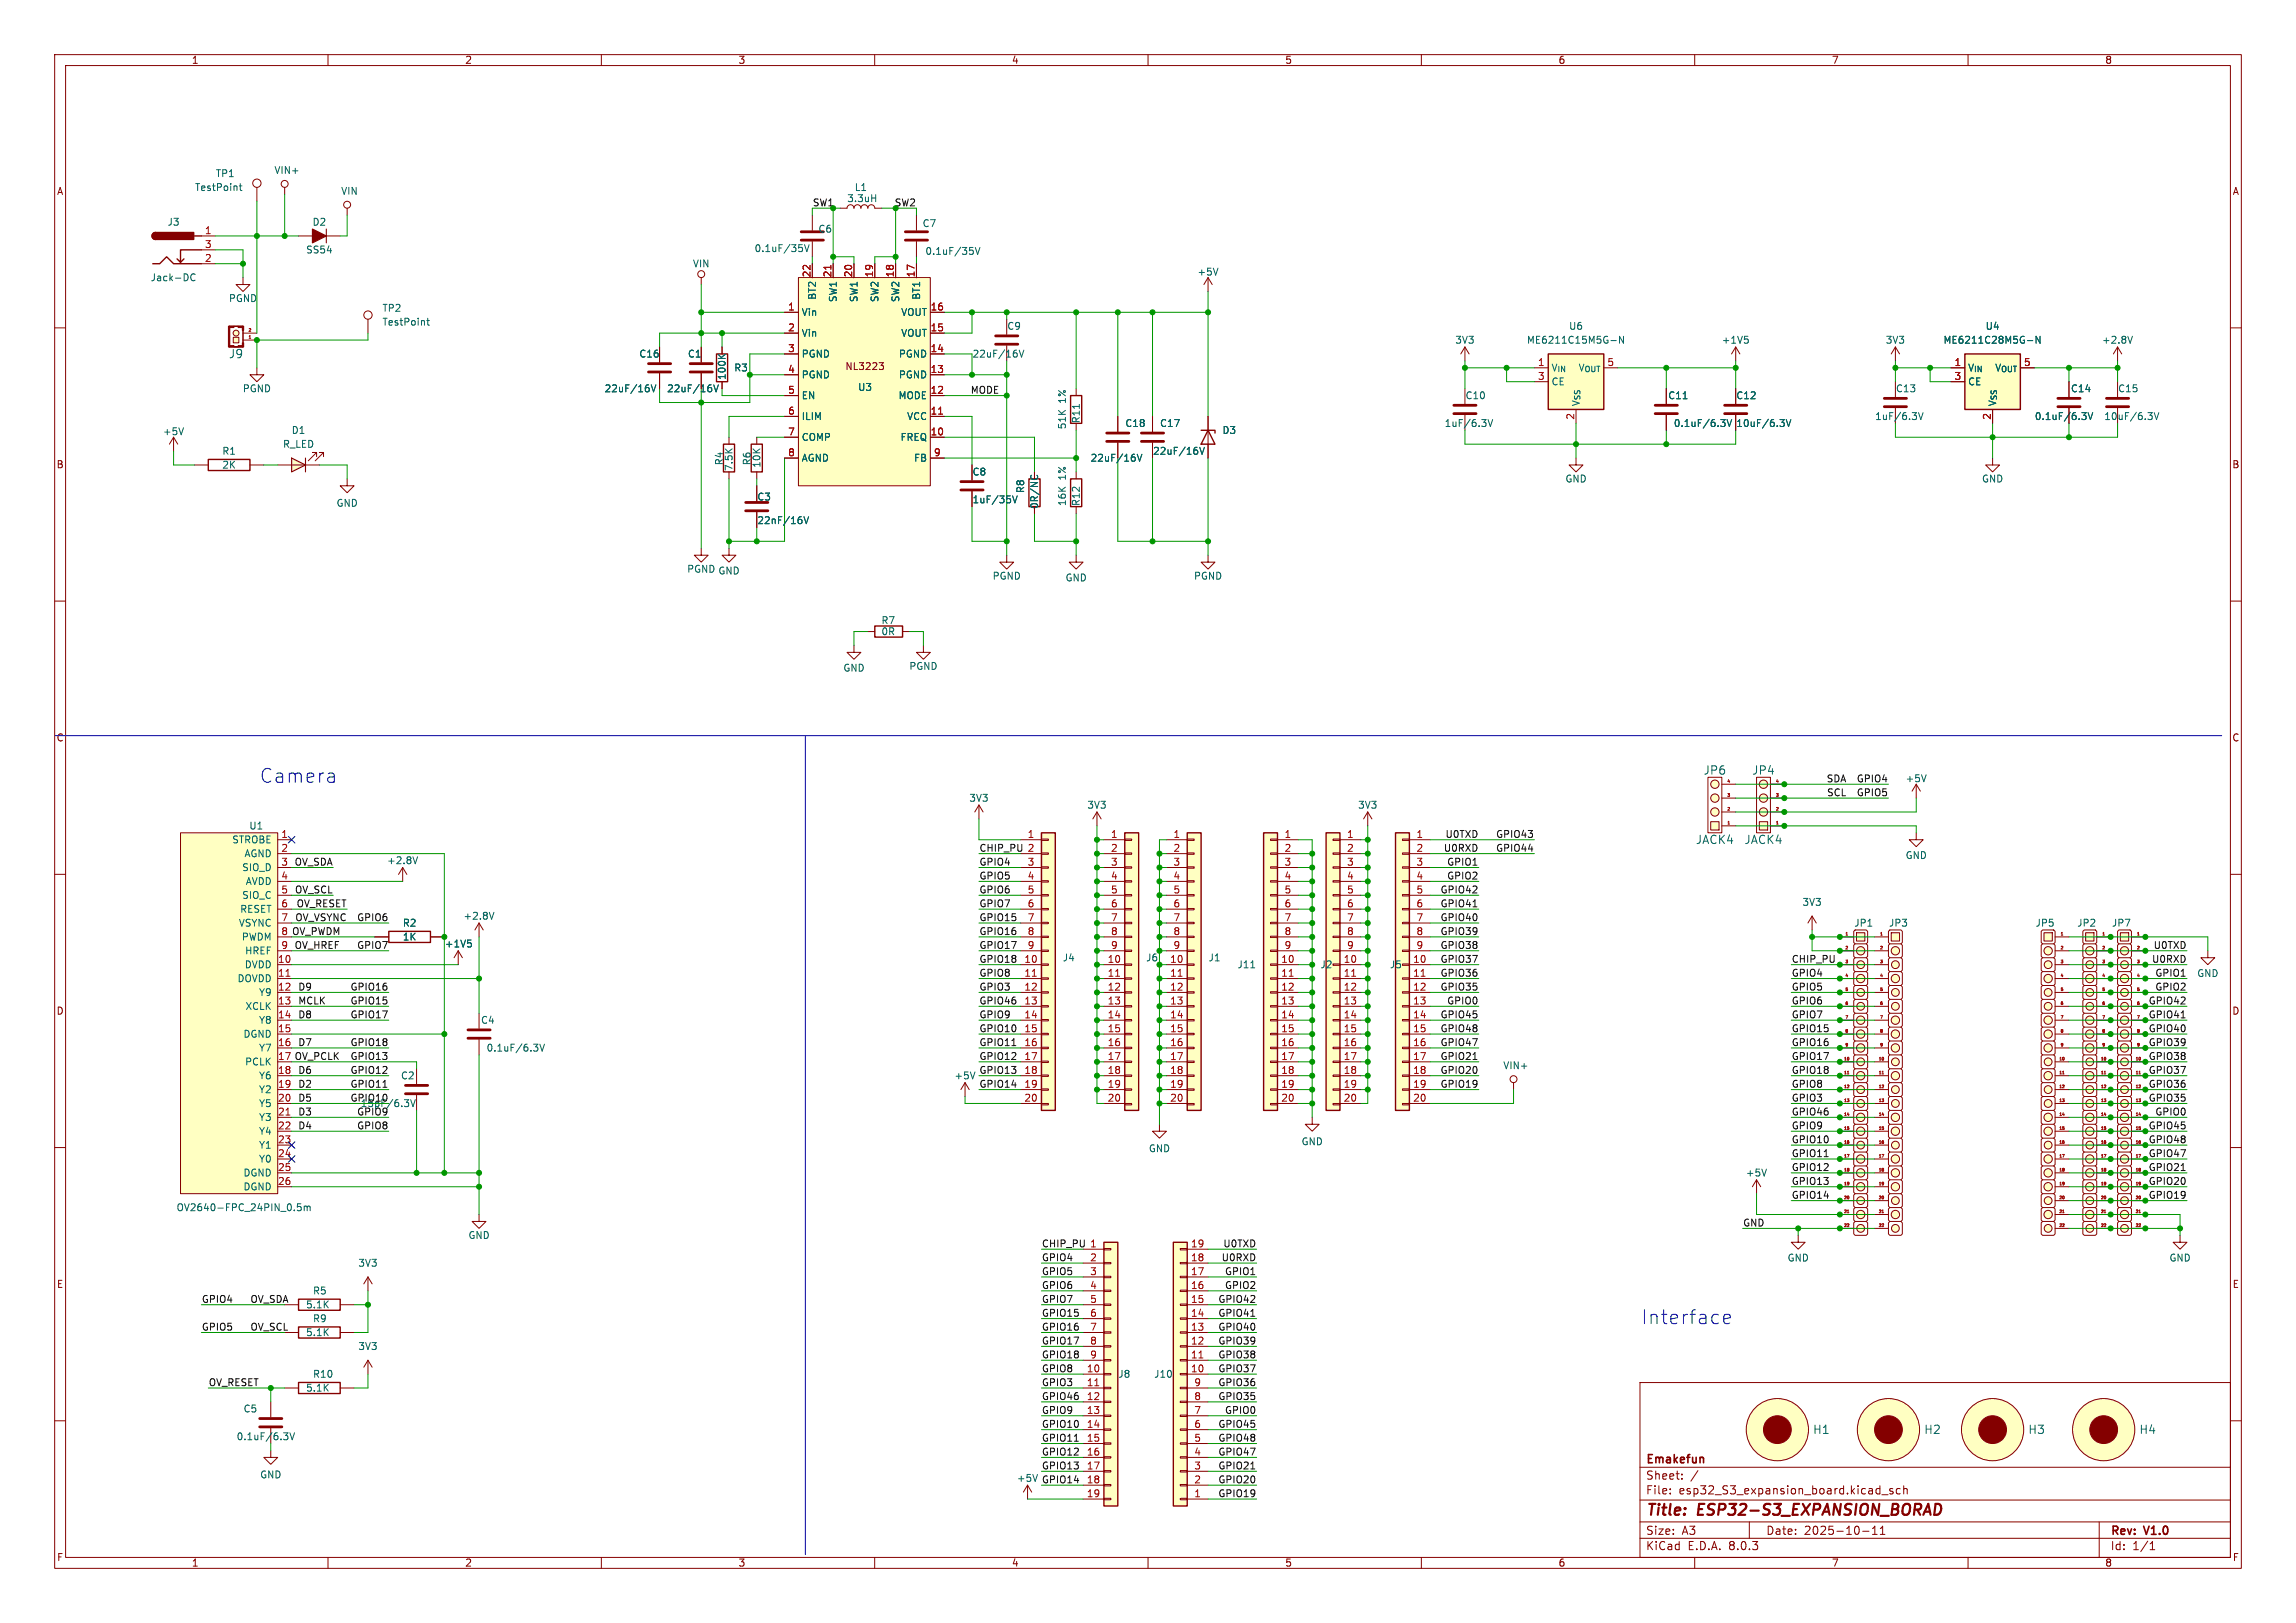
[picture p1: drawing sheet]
<svg xmlns="http://www.w3.org/2000/svg" width="420mm" height="297mm" viewBox="0 0 420 297" stroke-linecap="round" stroke-linejoin="round" font-family="sans-serif">
<defs><g id="words">
<g font-size="3.5" fill="#0000c2">
<text x="47.5" y="143.5">Camera</text>
<text x="300.2" y="242.5">Interface</text>
</g>
<g font-size="2.8" fill="#840000">
<text x="301" y="277.9">Title:</text>
<text x="310.6" y="277.9">ESP32-S3_EXPANSION_BORAD</text>
</g>
<g font-size="2.1" fill="#006464">
<text x="41.8" y="65.8">J9</text>
<text x="311.5" y="142">JP6</text>
<text x="320.4" y="142">JP4</text>
<text x="310.1" y="154.7">JACK4</text>
<text x="319" y="154.7">JACK4</text>
<text x="331.6" y="262.6">H1</text>
<text x="351.9" y="262.6">H2</text>
<text x="370.9" y="262.6">H3</text>
<text x="391.3" y="262.6">H4</text>
</g>
<g font-size="2.1" fill="#840000">
<text x="301" y="268.2">Emakefun</text>
<text x="301" y="273.7">File:</text>
<text x="301" y="271">Sheet:</text>
<text x="307.1" y="273.7">esp32_S3_expansion_board.kicad_sch</text>
<text x="301" y="281.1">Size:</text>
<text x="307.6" y="281.1">A3</text>
<text x="323" y="281.1">Date:</text>
<text x="330" y="281.1">2025-10-11</text>
<text x="386" y="281.3">Rev:</text>
<text x="392.4" y="281.3">V1.0</text>
<text x="301" y="283.9">KiCad</text>
<text x="308.7" y="283.9">E.D.A.</text>
<text x="316.3" y="283.9">8.0.3</text>
<text x="386" y="283.9">Id:</text>
<text x="390.1" y="283.9">1/1</text>
</g>
<g font-size="1.8" fill="#840000">
<text x="35" y="11.9">1</text>
<text x="85" y="11.9">2</text>
<text x="135" y="11.9">3</text>
<text x="185" y="11.9">4</text>
<text x="235" y="11.9">5</text>
<text x="285" y="11.9">6</text>
<text x="335" y="11.9">7</text>
<text x="385" y="11.9">8</text>
<text x="10.3" y="35.9">A</text>
<text x="408.3" y="35.9">A</text>
<text x="154.5" y="67.9">NL3223</text>
<text x="10.3" y="85.9">B</text>
<text x="408.2" y="85.9">B</text>
<text x="10.3" y="135.9">C</text>
<text x="408.2" y="135.9">C</text>
<text x="10.3" y="185.9">D</text>
<text x="408.2" y="185.9">D</text>
<text x="10.3" y="235.9">E</text>
<text x="408.3" y="235.9">E</text>
<text x="10.3" y="285.9">F</text>
<text x="35" y="286.9">1</text>
<text x="85" y="286.9">2</text>
<text x="135" y="286.9">3</text>
<text x="185" y="286.9">4</text>
<text x="235" y="286.9">5</text>
<text x="285" y="286.9">6</text>
<text x="335" y="286.9">7</text>
<text x="385" y="286.9">8</text>
<text x="408.3" y="285.9">F</text>
</g>
<g font-size="1.8" fill="#006464">
<text x="35.6" y="35.2">TestPoint</text>
<text x="39.4" y="32.6">TP1</text>
<text x="50.1" y="32">VIN+</text>
<text x="62.3" y="35.8">VIN</text>
<text x="156.3" y="35.2">L1</text>
<text x="30.6" y="41.5">J3</text>
<text x="57.1" y="41.5">D2</text>
<text x="154.9" y="37.2">3.3uH</text>
<text x="168.7" y="41.8">C7</text>
<text x="55.9" y="46.6">SS54</text>
<text x="137.9" y="46.3">0.1uF/35V</text>
<text x="149.6" y="42.8">C6</text>
<text x="169.2" y="46.8">0.1uF/35V</text>
<text x="27.5" y="51.7">Jack-DC</text>
<text x="126.7" y="49.1">VIN</text>
<text x="218.9" y="50.6">+5V</text>
<text x="41.8" y="55.5">PGND</text>
<text x="69.9" y="57.3">TP2</text>
<text x="69.9" y="59.8">TestPoint</text>
<text x="146.6" y="58">Vin</text>
<text x="149.5" y="55" transform="rotate(-90 149.5 55)">BT2</text>
<text x="153.3" y="55.4" transform="rotate(-90 153.3 55.4)">SW1</text>
<text x="157.1" y="55.4" transform="rotate(-90 157.1 55.4)">SW1</text>
<text x="160.9" y="55.4" transform="rotate(-90 160.9 55.4)">SW2</text>
<text x="164.7" y="55.4" transform="rotate(-90 164.7 55.4)">SW2</text>
<text x="164.8" y="58">VOUT</text>
<text x="168.5" y="55" transform="rotate(-90 168.5 55)">BT1</text>
<text x="116.8" y="65.6">C16</text>
<text x="125.7" y="65.6">C1</text>
<text x="146.6" y="61.8">Vin</text>
<text x="146.6" y="65.6">PGND</text>
<text x="164.3" y="65.6">PGND</text>
<text x="164.8" y="61.8">VOUT</text>
<text x="177.8" y="65.6">22uF/16V</text>
<text x="184.2" y="60.6">C9</text>
<text x="266.1" y="63.1">3V3</text>
<text x="279.2" y="63.1">ME6211C15M5G-N</text>
<text x="286.9" y="60.6">U6</text>
<text x="314.9" y="63.1">+1V5</text>
<text x="344.9" y="63.1">3V3</text>
<text x="355.4" y="63.1">ME6211C28M5G-N</text>
<text x="363.1" y="60.6">U4</text>
<text x="384.4" y="63.1">+2.8V</text>
<text x="44.3" y="72">PGND</text>
<text x="110.5" y="72">22uF/16V</text>
<text x="121.9" y="72">22uF/16V</text>
<text x="132.9" y="69.6" transform="rotate(-90 132.9 69.6)">100K</text>
<text x="134.2" y="68.2">R3</text>
<text x="146.6" y="69.4">PGND</text>
<text x="156.9" y="71.7">U3</text>
<text x="164.3" y="69.4">PGND</text>
<text x="283.7" y="68.2">V_{IN}V_{OUT}</text>
<text x="283.7" y="70.7">CE</text>
<text x="346.7" y="72">C13</text>
<text x="359.9" y="68.2">V_{IN}V_{OUT}</text>
<text x="359.9" y="70.7">CE</text>
<text x="378.7" y="72">C14</text>
<text x="387.4" y="72">C15</text>
<text x="146.6" y="73.3">EN</text>
<text x="146.6" y="77.1">ILIM</text>
<text x="164.3" y="73.3">MODE</text>
<text x="165.8" y="77.1">VCC</text>
<text x="195.2" y="73.8" transform="rotate(-90 195.2 73.8)">1%</text>
<text x="197.7" y="77.6" transform="rotate(-90 197.7 77.6)">R11</text>
<text x="268" y="73.3">C10</text>
<text x="289.2" y="74.4" transform="rotate(-90 289.2 74.4)">V_{SS}</text>
<text x="305.1" y="73.3">C11</text>
<text x="317.5" y="73.3">C12</text>
<text x="342.9" y="77.1">1uF/6.3V</text>
<text x="365.4" y="74.4" transform="rotate(-90 365.4 74.4)">V_{SS}</text>
<text x="372.1" y="77.1">0.1uF/6.3V</text>
<text x="384.8" y="77.1">10uF/6.3V</text>
<text x="29.7" y="79.8">+5V</text>
<text x="40.6" y="83.4">R1</text>
<text x="51.7" y="82.1">R_LED</text>
<text x="53.3" y="79.6">D1</text>
<text x="146.6" y="80.9">COMP</text>
<text x="164.6" y="80.9">FREQ</text>
<text x="195.2" y="78.7" transform="rotate(-90 195.2 78.7)">51K</text>
<text x="205.7" y="78.3">C18</text>
<text x="210.8" y="83.4">22uF/16V</text>
<text x="212.1" y="78.3">C17</text>
<text x="223.5" y="79.6">D3</text>
<text x="264.2" y="78.3">1uF/6.3V</text>
<text x="306.1" y="78.3">0.1uF/6.3V</text>
<text x="317.5" y="78.3">10uF/6.3V</text>
<text x="40.6" y="86">2K</text>
<text x="132.4" y="85.2" transform="rotate(-90 132.4 85.2)">R4</text>
<text x="134.2" y="86.3" transform="rotate(-90 134.2 86.3)">7.5K</text>
<text x="137.5" y="85.2" transform="rotate(-90 137.5 85.2)">R6</text>
<text x="139.3" y="85.7" transform="rotate(-90 139.3 85.7)">10K</text>
<text x="146.6" y="84.7">AGND</text>
<text x="167.1" y="84.7">FB</text>
<text x="177.8" y="87.2">C8</text>
<text x="195.2" y="87.8" transform="rotate(-90 195.2 87.8)">1%</text>
<text x="199.4" y="84.7">22uF/16V</text>
<text x="286.3" y="88.5">GND</text>
<text x="362.5" y="88.5">GND</text>
<text x="61.5" y="92.9">GND</text>
<text x="138.4" y="91.8">C3</text>
<text x="177.8" y="92.3">1uF/35V</text>
<text x="187.6" y="90.3" transform="rotate(-90 187.6 90.3)">R8</text>
<text x="190.1" y="93.2" transform="rotate(-90 190.1 93.2)">0R/NC</text>
<text x="195.2" y="92.7" transform="rotate(-90 195.2 92.7)">16K</text>
<text x="197.7" y="92.7" transform="rotate(-90 197.7 92.7)">R12</text>
<text x="138.4" y="96.1">22nF/16V</text>
<text x="125.6" y="105">PGND GND</text>
<text x="181.5" y="106.3">PGND</text>
<text x="194.8" y="106.6">GND</text>
<text x="218.3" y="106.3">PGND</text>
<text x="161.1" y="114.4">R7</text>
<text x="161.1" y="116.4">0R</text>
<text x="154.2" y="123.1">GND</text>
<text x="166.2" y="122.8">PGND</text>
<text x="348.5" y="143.3">+5V</text>
<text x="177.2" y="146.9">3V3</text>
<text x="198.8" y="148.2">3V3</text>
<text x="248.3" y="148.2">3V3</text>
<text x="42.4" y="154.5">STROBE</text>
<text x="45.5" y="152">U1</text>
<text x="44.2" y="159.6">SIO_D</text>
<text x="44.6" y="157.1">AGND</text>
<text x="70.7" y="158.3">+2.8V</text>
<text x="348.5" y="157.4">GND</text>
<text x="43.8" y="167.2">RESET</text>
<text x="44.2" y="164.7">SIO_C</text>
<text x="44.9" y="162.2">AVDD</text>
<text x="329.6" y="166">3V3</text>
<text x="43.6" y="169.8">VSYNC</text>
<text x="44.1" y="172.3">PWDM</text>
<text x="73.6" y="169.8">R2</text>
<text x="73.6" y="172.3">1K</text>
<text x="81.3" y="173.6">+1V5</text>
<text x="84.7" y="168.5">+2.8V</text>
<text x="339.1" y="169.8">JP1</text>
<text x="345.5" y="169.8">JP3</text>
<text x="372.3" y="169.8">JP5</text>
<text x="379.9" y="169.8">JP2</text>
<text x="386.2" y="169.8">JP7</text>
<text x="43.4" y="179.9">DOVDD</text>
<text x="44.7" y="177.4">DVDD</text>
<text x="44.7" y="174.9">HREF</text>
<text x="194.3" y="176.1">J4</text>
<text x="209.6" y="176.1">J6</text>
<text x="221" y="176.1">J1</text>
<text x="226.3" y="177.4">J11</text>
<text x="241.5" y="177.4">J2</text>
<text x="254.1" y="177.4">J5</text>
<text x="401.8" y="179">GND</text>
<text x="44.8" y="185">XCLK</text>
<text x="47.3" y="182.5">Y9</text>
<text x="44.4" y="190.1">DGND</text>
<text x="47.3" y="187.6">Y8</text>
<text x="87.9" y="187.6">C4</text>
<text x="44.7" y="195.2">PCLK</text>
<text x="47.3" y="192.6">Y7</text>
<text x="47.3" y="197.7">Y6</text>
<text x="73.3" y="197.7">C2</text>
<text x="88.9" y="192.6">0.1uF/6.3V</text>
<text x="174.5" y="197.7">+5V</text>
<text x="274.9" y="195.9">VIN+</text>
<text x="47.3" y="200.3">Y2</text>
<text x="47.3" y="202.8">Y5</text>
<text x="65.9" y="202.8">15pF/6.3V</text>
<text x="47.3" y="205.3">Y3</text>
<text x="47.3" y="207.9">Y4</text>
<text x="238" y="209.8">GND</text>
<text x="44.4" y="215.5">DGND</text>
<text x="47.3" y="210.4">Y1</text>
<text x="47.3" y="213">Y0</text>
<text x="210.1" y="211">GND</text>
<text x="319.3" y="215.5">+5V</text>
<text x="32.2" y="221.8">OV2640-FPC_24PIN_0.5m</text>
<text x="44.4" y="218">DGND</text>
<text x="85.6" y="226.9">GND</text>
<text x="65.5" y="232">3V3</text>
<text x="326.9" y="231.1">GND</text>
<text x="396.7" y="231.1">GND</text>
<text x="55.9" y="239.6">5.1K</text>
<text x="57.2" y="237.1">R5</text>
<text x="55.9" y="244.7">5.1K</text>
<text x="57.2" y="242.2">R9</text>
<text x="65.5" y="247.2">3V3</text>
<text x="55.9" y="254.9">5.1K</text>
<text x="57.2" y="252.3">R10</text>
<text x="204.5" y="252.3">J8</text>
<text x="211" y="252.3">J10</text>
<text x="43.2" y="263.8">0.1uF/6.3V</text>
<text x="44.5" y="258.7">C5</text>
<text x="47.5" y="270.7">GND</text>
<text x="185.9" y="271.4">+5V</text>
</g>
<g font-size="1.8" fill="#0f0f0f">
<text x="148.6" y="37.8">SW1</text>
<text x="163.6" y="37.8">SW2</text>
<text x="177.5" y="72.1">MODE</text>
<text x="334" y="143.2">SDA</text>
<text x="339.6" y="143.2">GPIO4</text>
<text x="334.1" y="145.8">SCL</text>
<text x="339.6" y="145.8">GPIO5</text>
<text x="179.1" y="155.9">CHIP_PU 2</text>
<text x="264" y="155.9">U0RXD</text>
<text x="264.3" y="153.4">U0TXD</text>
<text x="273.6" y="153.4">GPIO43</text>
<text x="273.6" y="155.9">GPIO44</text>
<text x="53.8" y="158.5">OV_SDA</text>
<text x="179.1" y="161">GPIO5</text>
<text x="179.1" y="158.5">GPIO4</text>
<text x="264.6" y="161">GPIO2</text>
<text x="264.6" y="158.5">GPIO1</text>
<text x="53.9" y="163.6">OV_SCL</text>
<text x="54.2" y="166.1">OV_RESET</text>
<text x="179.1" y="166.1">GPIO7</text>
<text x="179.1" y="163.6">GPIO6</text>
<text x="263.4" y="166.1">GPIO41</text>
<text x="263.4" y="163.6">GPIO42</text>
<text x="51.4" y="171.2">8 OV_PWDM</text>
<text x="53.8" y="173.7">OV_HREF</text>
<text x="53.9" y="168.6">OV_VSYNC</text>
<text x="65.2" y="168.6">GPIO6</text>
<text x="65.2" y="173.7">GPIO7</text>
<text x="179.1" y="171.2">GPIO16</text>
<text x="179.1" y="173.7">GPIO17</text>
<text x="179.1" y="168.6">GPIO15</text>
<text x="263.4" y="171.2">GPIO39</text>
<text x="263.4" y="168.6">GPIO40</text>
<text x="263.4" y="173.7">GPIO38</text>
<text x="393.9" y="173.7">U0TXD</text>
<text x="179.1" y="176.3">GPIO18</text>
<text x="179.1" y="178.8">GPIO8</text>
<text x="263.4" y="178.8">GPIO36</text>
<text x="263.4" y="176.3">GPIO37</text>
<text x="327.7" y="176.3">CHIP_PU</text>
<text x="327.7" y="178.8">GPIO4</text>
<text x="393.6" y="176.3">U0RXD</text>
<text x="394.2" y="178.8">GPIO1</text>
<text x="54.5" y="183.9">MCLK</text>
<text x="54.5" y="181.3">D9</text>
<text x="64" y="181.3">GPIO16</text>
<text x="64" y="183.9">GPIO15</text>
<text x="179.1" y="181.3">GPIO3</text>
<text x="179.1" y="183.9">GPIO46</text>
<text x="263.4" y="181.3">GPIO35</text>
<text x="264.6" y="183.9">GPIO0</text>
<text x="327.7" y="181.3">GPIO5</text>
<text x="327.7" y="183.9">GPIO6</text>
<text x="393" y="183.9">GPIO42</text>
<text x="394.2" y="181.3">GPIO2</text>
<text x="54.5" y="191.5">D7</text>
<text x="54.5" y="186.4">D8</text>
<text x="64" y="191.5">GPIO18</text>
<text x="64" y="186.4">GPIO17</text>
<text x="179.1" y="191.5">GPIO11</text>
<text x="179.1" y="189">GPIO10</text>
<text x="179.1" y="186.4">GPIO9</text>
<text x="263.4" y="186.4">GPIO45</text>
<text x="263.4" y="191.5">GPIO47</text>
<text x="263.4" y="189">GPIO48</text>
<text x="327.7" y="186.4">GPIO7</text>
<text x="327.7" y="191.5">GPIO16</text>
<text x="327.7" y="189">GPIO15</text>
<text x="393" y="189">GPIO40</text>
<text x="393" y="191.5">GPIO39</text>
<text x="393" y="186.4">GPIO41</text>
<text x="50.8" y="194.1">17 OV_PCLK</text>
<text x="54.5" y="196.6">D6</text>
<text x="64" y="196.6">GPIO12</text>
<text x="64" y="194">GPIO13</text>
<text x="179.1" y="194">GPIO12</text>
<text x="179.1" y="196.6">GPIO13</text>
<text x="263.4" y="196.6">GPIO20</text>
<text x="263.4" y="194">GPIO21</text>
<text x="327.7" y="196.6">GPIO18</text>
<text x="327.7" y="194">GPIO17</text>
<text x="393" y="196.6">GPIO37</text>
<text x="393" y="194">GPIO38</text>
<text x="54.5" y="201.7">D5</text>
<text x="54.5" y="199.1">D2</text>
<text x="64" y="199.1">GPIO11</text>
<text x="64" y="201.7">GPIO10</text>
<text x="179.1" y="199.1">GPIO14</text>
<text x="263.4" y="199.1">GPIO19</text>
<text x="327.7" y="201.7">GPIO3</text>
<text x="327.7" y="199.1">GPIO8</text>
<text x="393" y="201.7">GPIO35</text>
<text x="393" y="199.1">GPIO36</text>
<text x="54.5" y="204.2">D3</text>
<text x="54.5" y="206.7">D4</text>
<text x="65.2" y="206.7">GPIO8</text>
<text x="65.2" y="204.2">GPIO9</text>
<text x="327.7" y="204.2">GPIO46</text>
<text x="327.7" y="209.3">GPIO10</text>
<text x="327.7" y="206.7">GPIO9</text>
<text x="393" y="206.7">GPIO45</text>
<text x="393" y="209.3">GPIO48</text>
<text x="394.2" y="204.2">GPIO0</text>
<text x="327.7" y="214.4">GPIO12</text>
<text x="327.7" y="211.8">GPIO11</text>
<text x="393" y="214.4">GPIO21</text>
<text x="393" y="211.8">GPIO47</text>
<text x="327.7" y="216.9">GPIO13</text>
<text x="327.7" y="219.4">GPIO14</text>
<text x="393" y="216.9">GPIO20</text>
<text x="393" y="219.4">GPIO19</text>
<text x="318.8" y="224.5">GND</text>
<text x="190.5" y="230.9">GPIO4</text>
<text x="190.5" y="228.3">CHIP_PU 1</text>
<text x="190.5" y="233.4">GPIO5</text>
<text x="223.4" y="230.9">U0RXD</text>
<text x="223.7" y="228.3">U0TXD</text>
<text x="224" y="233.4">GPIO1</text>
<text x="36.8" y="238.5">GPIO4</text>
<text x="45.7" y="238.5">OV_SDA</text>
<text x="190.5" y="238.5">GPIO7</text>
<text x="190.5" y="236">GPIO6</text>
<text x="222.8" y="238.5">GPIO42</text>
<text x="224" y="236">GPIO2</text>
<text x="36.8" y="243.6">GPIO5</text>
<text x="45.7" y="243.6">OV_SCL</text>
<text x="190.5" y="241">GPIO15</text>
<text x="190.5" y="243.6">GPIO16</text>
<text x="222.8" y="241">GPIO41</text>
<text x="222.8" y="243.6">GPIO40</text>
<text x="190.5" y="251.2">GPIO8</text>
<text x="190.5" y="246.1">GPIO17</text>
<text x="190.5" y="248.7">GPIO18</text>
<text x="222.8" y="248.7">GPIO38</text>
<text x="222.8" y="251.2">GPIO37</text>
<text x="222.8" y="246.1">GPIO39</text>
<text x="38.1" y="253.7">OV_RESET</text>
<text x="190.5" y="253.7">GPIO3</text>
<text x="190.5" y="256.3">GPIO46</text>
<text x="222.8" y="253.7">GPIO36</text>
<text x="222.8" y="256.3">GPIO35</text>
<text x="190.5" y="261.4">GPIO10</text>
<text x="190.5" y="258.8">GPIO9</text>
<text x="190.5" y="263.9">GPIO11</text>
<text x="222.8" y="261.4">GPIO45</text>
<text x="222.8" y="263.9">GPIO48</text>
<text x="224" y="258.8">GPIO0</text>
<text x="190.5" y="269">GPIO13</text>
<text x="190.5" y="266.4">GPIO12</text>
<text x="222.8" y="269">GPIO21</text>
<text x="222.8" y="266.4">GPIO47</text>
<text x="190.5" y="271.5">GPIO14</text>
<text x="222.8" y="271.5">GPIO20</text>
<text x="222.8" y="274.1">GPIO19</text>
</g>
<g font-size="1.8" fill="#a90000">
<text x="37.4" y="42.9">1</text>
<text x="37.4" y="45.5">3</text>
<text x="37.4" y="48">2</text>
<text x="148.3" y="50.8" transform="rotate(-90 148.3 50.8)">22</text>
<text x="152.1" y="50.8" transform="rotate(-90 152.1 50.8)">21</text>
<text x="156" y="50.8" transform="rotate(-90 156 50.8)">20</text>
<text x="159.8" y="50.8" transform="rotate(-90 159.8 50.8)">19</text>
<text x="163.6" y="50.8" transform="rotate(-90 163.6 50.8)">18</text>
<text x="167.4" y="50.8" transform="rotate(-90 167.4 50.8)">17</text>
<text x="144.1" y="56.9">1</text>
<text x="170.1" y="56.9">16</text>
<text x="144.1" y="60.7">2</text>
<text x="144.1" y="64.5">3</text>
<text x="170.1" y="64.5">14</text>
<text x="170.1" y="60.7">15</text>
<text x="144.1" y="68.3">4</text>
<text x="170.1" y="68.3">13</text>
<text x="281.2" y="67.1">1</text>
<text x="281.2" y="69.6">3</text>
<text x="293.9" y="67.1">5</text>
<text x="357.4" y="67.1">1</text>
<text x="357.4" y="69.6">3</text>
<text x="370.1" y="67.1">5</text>
<text x="144.1" y="72.1">5</text>
<text x="144.1" y="75.9">6</text>
<text x="170.1" y="75.9">11</text>
<text x="170.1" y="72.1">12</text>
<text x="288" y="76.9" transform="rotate(-90 288 76.9)">2</text>
<text x="364.2" y="76.9" transform="rotate(-90 364.2 76.9)">2</text>
<text x="144.1" y="79.8">7</text>
<text x="144.1" y="83.6">8</text>
<text x="170.1" y="79.8">10</text>
<text x="170.7" y="83.6">9</text>
<text x="51.4" y="153.4">1</text>
<text x="51.4" y="156">2</text>
<text x="187.9" y="153.4">1</text>
<text x="203.1" y="153.4">1</text>
<text x="203.1" y="156">2</text>
<text x="214.6" y="153.4">1</text>
<text x="214.6" y="156">2</text>
<text x="234.9" y="153.4">1</text>
<text x="234.9" y="156">2</text>
<text x="246.3" y="153.4">1</text>
<text x="246.3" y="156">2</text>
<text x="259" y="153.4">1</text>
<text x="259" y="156">2</text>
<text x="51.4" y="158.5">3</text>
<text x="51.4" y="161">4</text>
<text x="187.9" y="158.5">3</text>
<text x="187.9" y="161">4</text>
<text x="203.1" y="158.5">3</text>
<text x="203.1" y="161">4</text>
<text x="214.6" y="158.5">3</text>
<text x="214.6" y="161">4</text>
<text x="234.9" y="158.5">3</text>
<text x="234.9" y="161">4</text>
<text x="246.3" y="158.5">3</text>
<text x="246.3" y="161">4</text>
<text x="259" y="158.5">3</text>
<text x="259" y="161">4</text>
<text x="51.4" y="163.6">5</text>
<text x="51.4" y="166.1">6</text>
<text x="187.9" y="163.6">5</text>
<text x="187.9" y="166.1">6</text>
<text x="203.1" y="163.6">5</text>
<text x="203.1" y="166.1">6</text>
<text x="214.6" y="163.6">5</text>
<text x="214.6" y="166.1">6</text>
<text x="234.9" y="163.6">5</text>
<text x="234.9" y="166.1">6</text>
<text x="246.3" y="163.6">5</text>
<text x="246.3" y="166.1">6</text>
<text x="259" y="163.6">5</text>
<text x="259" y="166.1">6</text>
<text x="51.4" y="168.7">7</text>
<text x="51.4" y="173.7">9</text>
<text x="187.9" y="168.7">7</text>
<text x="187.9" y="171.2">8</text>
<text x="187.9" y="173.7">9</text>
<text x="203.1" y="168.7">7</text>
<text x="203.1" y="171.2">8</text>
<text x="203.1" y="173.7">9</text>
<text x="214.6" y="168.7">7</text>
<text x="214.6" y="171.2">8</text>
<text x="214.6" y="173.7">9</text>
<text x="234.9" y="168.7">7</text>
<text x="234.9" y="171.2">8</text>
<text x="234.9" y="173.7">9</text>
<text x="246.3" y="168.7">7</text>
<text x="246.3" y="171.2">8</text>
<text x="246.3" y="173.7">9</text>
<text x="259" y="168.7">7</text>
<text x="259" y="171.2">8</text>
<text x="259" y="173.7">9</text>
<text x="50.8" y="176.3">10</text>
<text x="50.8" y="178.8">11</text>
<text x="187.3" y="176.3">10</text>
<text x="187.3" y="178.8">11</text>
<text x="202.5" y="176.3">10</text>
<text x="202.5" y="178.8">11</text>
<text x="214" y="176.3">10</text>
<text x="214" y="178.8">11</text>
<text x="234.3" y="176.3">10</text>
<text x="234.3" y="178.8">11</text>
<text x="245.7" y="176.3">10</text>
<text x="245.7" y="178.8">11</text>
<text x="258.4" y="176.3">10</text>
<text x="258.4" y="178.8">11</text>
<text x="50.8" y="181.4">12</text>
<text x="50.8" y="183.9">13</text>
<text x="187.3" y="181.4">12</text>
<text x="187.3" y="183.9">13</text>
<text x="202.5" y="181.4">12</text>
<text x="202.5" y="183.9">13</text>
<text x="214" y="181.4">12</text>
<text x="214" y="183.9">13</text>
<text x="234.3" y="181.4">12</text>
<text x="234.3" y="183.9">13</text>
<text x="245.7" y="181.4">12</text>
<text x="245.7" y="183.9">13</text>
<text x="258.4" y="181.4">12</text>
<text x="258.4" y="183.9">13</text>
<text x="50.8" y="186.4">14</text>
<text x="50.8" y="189">15</text>
<text x="50.8" y="191.5">16</text>
<text x="187.3" y="186.4">14</text>
<text x="187.3" y="189">15</text>
<text x="187.3" y="191.5">16</text>
<text x="202.5" y="186.4">14</text>
<text x="202.5" y="189">15</text>
<text x="202.5" y="191.5">16</text>
<text x="214" y="186.4">14</text>
<text x="214" y="189">15</text>
<text x="214" y="191.5">16</text>
<text x="234.3" y="186.4">14</text>
<text x="234.3" y="189">15</text>
<text x="234.3" y="191.5">16</text>
<text x="245.7" y="186.4">14</text>
<text x="245.7" y="189">15</text>
<text x="245.7" y="191.5">16</text>
<text x="258.4" y="186.4">14</text>
<text x="258.4" y="189">15</text>
<text x="258.4" y="191.5">16</text>
<text x="50.8" y="196.6">18</text>
<text x="187.3" y="194.1">17</text>
<text x="187.3" y="196.6">18</text>
<text x="202.5" y="194.1">17</text>
<text x="202.5" y="196.6">18</text>
<text x="214" y="194.1">17</text>
<text x="214" y="196.6">18</text>
<text x="234.3" y="194.1">17</text>
<text x="234.3" y="196.6">18</text>
<text x="245.7" y="194.1">17</text>
<text x="245.7" y="196.6">18</text>
<text x="258.4" y="194.1">17</text>
<text x="258.4" y="196.6">18</text>
<text x="50.8" y="199.1">19</text>
<text x="50.8" y="201.7">20</text>
<text x="187.3" y="199.1">19</text>
<text x="187.3" y="201.7">20</text>
<text x="202.5" y="199.1">19</text>
<text x="202.5" y="201.7">20</text>
<text x="214" y="199.1">19</text>
<text x="214" y="201.7">20</text>
<text x="234.3" y="199.1">19</text>
<text x="234.3" y="201.7">20</text>
<text x="245.7" y="199.1">19</text>
<text x="245.7" y="201.7">20</text>
<text x="258.4" y="199.1">19</text>
<text x="258.4" y="201.7">20</text>
<text x="50.8" y="204.2">21</text>
<text x="50.8" y="206.8">22</text>
<text x="50.8" y="209.3">23</text>
<text x="50.8" y="211.8">24</text>
<text x="50.8" y="214.4">25</text>
<text x="50.8" y="216.9">26</text>
<text x="199.3" y="230.9">2</text>
<text x="199.3" y="233.4">3</text>
<text x="217.8" y="233.4">17</text>
<text x="217.8" y="230.9">18</text>
<text x="217.8" y="228.3">19</text>
<text x="199.3" y="236">4</text>
<text x="199.3" y="238.5">5</text>
<text x="217.8" y="238.5">15</text>
<text x="217.8" y="236">16</text>
<text x="199.3" y="241">6</text>
<text x="199.3" y="243.6">7</text>
<text x="217.8" y="243.6">13</text>
<text x="217.8" y="241">14</text>
<text x="198.7" y="251.2">10</text>
<text x="199.3" y="246.1">8</text>
<text x="199.3" y="248.7">9</text>
<text x="217.8" y="251.2">10</text>
<text x="217.8" y="248.7">11</text>
<text x="217.8" y="246.1">12</text>
<text x="198.7" y="253.7">11</text>
<text x="198.7" y="256.3">12</text>
<text x="218.4" y="256.3">8</text>
<text x="218.4" y="253.7">9</text>
<text x="198.7" y="258.8">13</text>
<text x="198.7" y="261.4">14</text>
<text x="198.7" y="263.9">15</text>
<text x="218.4" y="263.9">5</text>
<text x="218.4" y="261.4">6</text>
<text x="218.4" y="258.8">7</text>
<text x="198.7" y="266.4">16</text>
<text x="198.7" y="269">17</text>
<text x="218.4" y="269">3</text>
<text x="218.4" y="266.4">4</text>
<text x="198.7" y="271.5">18</text>
<text x="198.7" y="274.1">19</text>
<text x="218.4" y="274.1">1</text>
<text x="218.4" y="271.5">2</text>
</g>
<g font-size=".7" fill="#a90000">
<text x="45.3" y="62">1</text>
<text x="45.3" y="60.7">2</text>
<text x="315.8" y="143.3">4</text>
<text x="324.7" y="143.3">4</text>
<text x="315.8" y="148.3">2</text>
<text x="315.8" y="145.8">3</text>
<text x="324.7" y="148.3">2</text>
<text x="324.7" y="145.8">3</text>
<text x="315.8" y="150.9">1</text>
<text x="324.7" y="150.9">1</text>
<text x="337.4" y="171.2">1</text>
<text x="337.4" y="173.7">2</text>
<text x="343.8" y="171.2">1</text>
<text x="343.8" y="173.7">2</text>
<text x="376.8" y="171.2">1</text>
<text x="376.8" y="173.7">2</text>
<text x="384.4" y="171.2">1</text>
<text x="384.4" y="173.7">2</text>
<text x="390.7" y="171.2">1</text>
<text x="390.7" y="173.7">2</text>
<text x="337.4" y="176.3">3</text>
<text x="337.4" y="178.8">4</text>
<text x="343.8" y="176.3">3</text>
<text x="343.8" y="178.8">4</text>
<text x="376.8" y="176.3">3</text>
<text x="376.8" y="178.8">4</text>
<text x="384.4" y="176.3">3</text>
<text x="384.4" y="178.8">4</text>
<text x="390.7" y="176.3">3</text>
<text x="390.7" y="178.8">4</text>
<text x="337.4" y="181.4">5</text>
<text x="337.4" y="183.9">6</text>
<text x="343.8" y="181.4">5</text>
<text x="343.8" y="183.9">6</text>
<text x="376.8" y="181.4">5</text>
<text x="376.8" y="183.9">6</text>
<text x="384.4" y="181.4">5</text>
<text x="384.4" y="183.9">6</text>
<text x="390.7" y="181.4">5</text>
<text x="390.7" y="183.9">6</text>
<text x="337.4" y="186.4">7</text>
<text x="337.4" y="189">8</text>
<text x="337.4" y="191.5">9</text>
<text x="343.8" y="186.4">7</text>
<text x="343.8" y="189">8</text>
<text x="343.8" y="191.5">9</text>
<text x="376.8" y="186.4">7</text>
<text x="376.8" y="189">8</text>
<text x="376.8" y="191.5">9</text>
<text x="384.4" y="186.4">7</text>
<text x="384.4" y="189">8</text>
<text x="384.4" y="191.5">9</text>
<text x="390.7" y="186.4">7</text>
<text x="390.7" y="189">8</text>
<text x="390.7" y="191.5">9</text>
<text x="337.2" y="194.1">10</text>
<text x="337.2" y="196.6">11</text>
<text x="343.5" y="194.1">10</text>
<text x="343.5" y="196.6">11</text>
<text x="376.5" y="194.1">10</text>
<text x="376.5" y="196.6">11</text>
<text x="384.1" y="194.1">10</text>
<text x="384.1" y="196.6">11</text>
<text x="390.5" y="194.1">10</text>
<text x="390.5" y="196.6">11</text>
<text x="337.2" y="199.1">12</text>
<text x="337.2" y="201.7">13</text>
<text x="343.5" y="199.1">12</text>
<text x="343.5" y="201.7">13</text>
<text x="376.5" y="199.1">12</text>
<text x="376.5" y="201.7">13</text>
<text x="384.1" y="199.1">12</text>
<text x="384.1" y="201.7">13</text>
<text x="390.5" y="199.1">12</text>
<text x="390.5" y="201.7">13</text>
<text x="337.2" y="204.2">14</text>
<text x="337.2" y="206.8">15</text>
<text x="337.2" y="209.3">16</text>
<text x="343.5" y="204.2">14</text>
<text x="343.5" y="206.8">15</text>
<text x="343.5" y="209.3">16</text>
<text x="376.5" y="204.2">14</text>
<text x="376.5" y="206.8">15</text>
<text x="376.5" y="209.3">16</text>
<text x="384.1" y="204.2">14</text>
<text x="384.1" y="206.8">15</text>
<text x="384.1" y="209.3">16</text>
<text x="390.5" y="204.2">14</text>
<text x="390.5" y="206.8">15</text>
<text x="390.5" y="209.3">16</text>
<text x="337.2" y="211.8">17</text>
<text x="337.2" y="214.4">18</text>
<text x="343.5" y="211.8">17</text>
<text x="343.5" y="214.4">18</text>
<text x="376.5" y="211.8">17</text>
<text x="376.5" y="214.4">18</text>
<text x="384.1" y="211.8">17</text>
<text x="384.1" y="214.4">18</text>
<text x="390.5" y="211.8">17</text>
<text x="390.5" y="214.4">18</text>
<text x="337.2" y="216.9">19</text>
<text x="337.2" y="219.5">20</text>
<text x="337.2" y="222">21</text>
<text x="343.5" y="216.9">19</text>
<text x="343.5" y="219.5">20</text>
<text x="343.5" y="222">21</text>
<text x="376.5" y="216.9">19</text>
<text x="376.5" y="219.5">20</text>
<text x="376.5" y="222">21</text>
<text x="384.1" y="216.9">19</text>
<text x="384.1" y="219.5">20</text>
<text x="384.1" y="222">21</text>
<text x="390.5" y="216.9">19</text>
<text x="390.5" y="219.5">20</text>
<text x="390.5" y="222">21</text>
<text x="337.2" y="224.5">22</text>
<text x="343.5" y="224.5">22</text>
<text x="376.5" y="224.5">22</text>
<text x="384.1" y="224.5">22</text>
<text x="390.5" y="224.5">22</text>
</g>
</g></defs>
<g fill="none" stroke="#840000" stroke-width=".18">
<path d="M10 10h400v277h-400zM12 12h396v273h-396zM60 10v2M110 10v2M160 10v2M210 10v2M260 10v2M310 10v2M360 10v2M10 60h2M408 60h2M204.5 76.2v2.8"/>
<path d="M317.5 63.5l-.8 1.3M317.5 63.5v2.5M317.5 63.5l.8 1.3M346.7 63.5l-.8 1.3M346.7 63.5v2.5M346.7 63.5l.8 1.3M387.3 63.5v2.5M387.3 69.9v2.7M387.3 74.7v2.8M387.3 63.5l-.7 1.3M387.3 63.5l.8 1.3M204.5 81v2.8"/>
<path d="M10 110h2M408 110h2M10 160h2M408 160h2M403.9 174v1.3h1.2l-1.2 1.2-1.3-1.2h1.3M10 210h2M408 210h2M10 260h2M300 253h108v32h-108zM408 260h2M300 278.5h108M300 274.5h108"/>
<path d="M300 268.5h108M305.5 273.2v.2M305.5 272.5v.1M307.7 270.5v.2M307.7 269.8v.1M310.6 269.1l-1.3 1.9M320 278.5v3M342.5 279.7l.4-.4v1.5M343.9 279.7l.5-.4v1.5M344.2 273.5h1.2M346.2 272.5l-.3-.1-.2 .2v.2l.5 .2v.3h-.5M347.6 272.5l-.4-.1-.3 .3v.4l.1 .2h.6"/>
<path d="M348.2 272.5l.2-.1 .4 .1 .1 .9M348.2 271.9v1.5M384 278.5v6.5M60 285v2M110 285v2M160 285v2M210 285v2M260 285v2M300 281.5h108M310 285v2M340.7 280.2h1.2M342.5 280.8h.9"/>
<path d="M343.9 280.8h.9M360 285v2M393.3 283.6h.9M393.3 282.5l.4-.4v1.5"/>
<circle cx="345.4" cy="261.6" r="5.7"/>
</g>
<path d="M354.1 275.2h.4a1.08 1.08 0 0 1 .6 1.1 1.08 1.08 0 0 1-.8 .9" fill="none" stroke="#840000" stroke-width=".4"/>
<path d="M311.5 266.8l.1 .9" fill="none" stroke="#840000" stroke-width=".3"/>
<path d="M202.4 79.2h4.1M385.3 74.4h4.1M385.3 72.9h4.1M202.4 80.8h4.1" fill="none" stroke="#840000" stroke-width=".51"/>
<path d="M319.1 61.5h.6M319.6 62l.2 .3v.3l-.2 .2M390.1 61.5l-.5 1.3M392.9 75.5h.8l-.4 .5M393.4 76l.3 .2v.3l-.3 .3M394.1 75.5l.4 1.3 .4-1.3M207.6 83.7v.6M208 83.1l.5 1.3 .4-1.3" fill="none" stroke="#006464" stroke-width=".18"/>
<circle cx="345.4" cy="261.6" r="5.7" fill="#ffffc2" stroke="#ffffc2" stroke-width=".18"/>
<circle cx="345.4" cy="261.6" r="2.54" fill="#840000" stroke="#840000" stroke-width=".18"/>
<path d="M231.1 152.4h2.6v50.8h-2.6z" fill="#ffffc2"/>
<g fill="none" stroke="#840000" stroke-width=".18">
<path d="M232.4 158.6h1.3v.3h-1.3zM232.4 156.1h1.3v.2h-1.3zM232.4 153.5h1.3v.3h-1.3zM233.7 153.7h3.8M233.7 156.2h3.8M233.7 158.8h3.8M68.6 171.5h2.5M78.7 171.5h2.6M232.4 178.9h1.3v.3h-1.3zM232.4 176.4h1.3v.3h-1.3zM232.4 173.9h1.3v.2h-1.3zM232.4 171.3h1.3v.3h-1.3z"/>
<path d="M232.4 168.8h1.3v.2h-1.3zM232.4 166.2h1.3v.3h-1.3zM232.4 163.7h1.3v.3h-1.3zM232.4 161.2h1.3v.2h-1.3zM233.7 176.5h3.8M233.7 179.1h3.8M233.7 161.3h3.8M233.7 163.8h3.8M233.7 166.4h3.8M233.7 168.9h3.8M233.7 171.5h3.8M233.7 174h3.8"/>
<path d="M232.4 199.3h1.3v.2h-1.3zM232.4 196.7h1.3v.3h-1.3zM232.4 194.2h1.3v.2h-1.3zM232.4 191.6h1.3v.3h-1.3zM232.4 189.1h1.3v.3h-1.3zM232.4 186.6h1.3v.2h-1.3zM232.4 184h1.3v.3h-1.3zM232.4 181.5h1.3v.2h-1.3zM233.7 181.6h3.8M233.7 184.2h3.8M233.7 186.7h3.8M233.7 189.2h3.8"/>
<path d="M233.7 191.8h3.8M233.7 194.3h3.8M233.7 196.9h3.8M233.7 199.4h3.8M232.4 201.9h1.3v.3h-1.3zM233.7 201.9h3.8"/>
</g>
<path d="M231.1 152.4h2.6v50.8h-2.6zM71.1 170.4h7.6v2.1h-7.6z" fill="none" stroke="#840000" stroke-width=".25"/>
<path d="M235.8 178.7h.8" fill="none" stroke="#a90000" stroke-width=".18"/>
<path d="M228.8 177.1h.7" fill="none" stroke="#006464" stroke-width=".18"/>
<g fill="#ffffc2" stroke="#ffffc2" stroke-width=".18">
<circle cx="346.7" cy="207" r=".76"/>
<circle cx="346.7" cy="204.5" r=".76"/>
<circle cx="346.7" cy="201.9" r=".71"/>
<circle cx="346.7" cy="199.4" r=".71"/>
<circle cx="346.7" cy="196.8" r=".76"/>
</g>
<path d="M345.9 170.7h1.6v1.5h-1.6z" fill="#ffffc2"/>
<g fill="#ffffc2" stroke="#ffffc2" stroke-width=".18">
<circle cx="346.7" cy="194.3" r=".71"/>
<circle cx="346.7" cy="191.8" r=".76"/>
<circle cx="346.7" cy="189.2" r=".76"/>
<circle cx="346.7" cy="186.7" r=".76"/>
<circle cx="346.7" cy="184.1" r=".71"/>
<circle cx="346.7" cy="181.6" r=".71"/>
<circle cx="346.7" cy="179.1" r=".76"/>
<circle cx="346.7" cy="176.5" r=".71"/>
<circle cx="346.7" cy="174" r=".76"/>
<circle cx="346.7" cy="224.8" r=".71"/>
<circle cx="346.7" cy="222.2" r=".76"/>
<circle cx="346.7" cy="219.7" r=".71"/>
<circle cx="346.7" cy="217.2" r=".76"/>
<circle cx="346.7" cy="214.6" r=".76"/>
<circle cx="346.7" cy="212.1" r=".76"/>
<circle cx="346.7" cy="209.5" r=".71"/>
<circle cx="340.4" cy="207" r=".76"/>
<circle cx="340.4" cy="204.5" r=".76"/>
<circle cx="340.4" cy="201.9" r=".71"/>
<circle cx="340.4" cy="199.4" r=".71"/>
<circle cx="340.4" cy="196.8" r=".76"/>
</g>
<g fill="none" stroke="#840000" stroke-width=".18">
<path d="M342.9 171.5h2.5M342.9 174h2.5M342.9 176.5h2.5M342.9 179.1h2.5M345.7 177.8l-.3 .3v2l.3 .2h2l.3-.2v-2l-.3-.3M345.7 175.3l-.3 .2v2l.3 .3h2l.3-.3v-2l-.3-.2M345.7 172.7l-.3 .3v2l.3 .3h2l.3-.3v-2l-.3-.3M345.7 170.2h2l.3 .2v2.1l-.3 .2h-2l-.3-.2v-2.1zM345.9 170.7h1.6v1.5h-1.6zM342.9 194.3h2.5M342.9 196.9h2.5M342.9 199.4h2.5"/>
<path d="M342.9 181.6h2.5M342.9 184.2h2.5M342.9 186.7h2.5M342.9 189.2h2.5M342.9 191.8h2.5M345.7 198.1l-.3 .3v2l.3 .3h2l.3-.3v-2l-.3-.3M345.7 195.6l-.3 .2v2.1l.3 .2h2l.3-.2v-2.1l-.3-.2M345.7 193l-.3 .3v2l.3 .3h2l.3-.3v-2l-.3-.3M345.7 190.5l-.3 .3v2l.3 .2h2l.3-.2v-2l-.3-.3M345.7 188l-.3 .2v2l.3 .3h2l.3-.3v-2l-.3-.2M345.7 185.4l-.3 .3v2l.3 .3h2l.3-.3v-2l-.3-.3M345.7 182.9l-.3 .2v2.1l.3 .2h2l.3-.2v-2.1l-.3-.2"/>
<path d="M345.7 180.3l-.3 .3v2l.3 .3h2l.3-.3v-2l-.3-.3M342.9 201.9h2.5M342.9 204.5h2.5M342.9 207h2.5M342.9 209.6h2.5M342.9 212.1h2.5M342.9 214.6h2.5M342.9 217.2h2.5M342.9 219.7h2.5M345.7 205.7l-.3 .3v2l.3 .3h2l.3-.3v-2l-.3-.3M345.7 203.2l-.3 .3v2l.3 .2h2l.3-.2v-2l-.3-.3M345.7 200.7l-.3 .2v2l.3 .3h2l.3-.3v-2l-.3-.2"/>
<path d="M345.7 218.4l-.3 .3v2l.3 .3h2l.3-.3v-2l-.3-.3M345.7 215.9l-.3 .3v2l.3 .2h2l.3-.2v-2l-.3-.3M345.7 213.4l-.3 .2v2l.3 .3h2l.3-.3v-2l-.3-.2M345.7 210.8l-.3 .3v2l.3 .3h2l.3-.3v-2l-.3-.3M345.7 208.3l-.3 .2v2.1l.3 .2h2l.3-.2v-2.1l-.3-.2M342.9 222.2h2.5M342.9 224.8h2.5M345.7 223.5l-.3 .3v2l.3 .3h2l.3-.3v-2l-.3-.3M345.7 221l-.3 .2v2.1l.3 .2h2l.3-.2v-2.1l-.3-.2"/>
<circle cx="346.7" cy="176.5" r=".71"/>
<circle cx="346.7" cy="179.1" r=".76"/>
<circle cx="346.7" cy="174" r=".76"/>
<circle cx="346.7" cy="181.6" r=".71"/>
<circle cx="346.7" cy="199.4" r=".71"/>
<circle cx="346.7" cy="194.3" r=".71"/>
<circle cx="346.7" cy="184.1" r=".71"/>
<circle cx="346.7" cy="196.8" r=".76"/>
<circle cx="346.7" cy="191.8" r=".76"/>
<circle cx="346.7" cy="186.7" r=".76"/>
<circle cx="346.7" cy="189.2" r=".76"/>
<circle cx="346.7" cy="209.5" r=".71"/>
<circle cx="346.7" cy="201.9" r=".71"/>
<circle cx="346.7" cy="219.7" r=".71"/>
<circle cx="346.7" cy="207" r=".76"/>
<circle cx="346.7" cy="204.5" r=".76"/>
<circle cx="346.7" cy="212.1" r=".76"/>
<circle cx="346.7" cy="214.6" r=".76"/>
<circle cx="346.7" cy="217.2" r=".76"/>
<circle cx="346.7" cy="224.8" r=".71"/>
<circle cx="346.7" cy="222.2" r=".76"/>
</g>
<g fill="none" stroke="#a90000" stroke-width=".18">
<path d="M344 171.1h.3M344.3 196.5h.3M344.4 196.1v.4M344.5 193.5v.4M344.5 198.6v.2l-.3 .3h.4M344.2 201.1h.4l-.2 .2M344.2 211.3h.4l-.2 .5M344.3 204h.3M344.3 206.2h.2M344.5 201.3v.3M344.5 206.4v.3M344.5 208.9v.3"/>
<path d="M344.5 213.8v.2M344.5 214v.3M344.5 216.4l.1 .2M344.5 218.9v.4M344.5 216.6h.1M344.6 216.6l-.1 .2M344.6 216.6h-.1M344.3 221.9h.3M344.4 221.5v.4M344.5 224v.2l-.3 .3h.4"/>
</g>
<path d="M339.6 170.7h1.5v1.5h-1.5z" fill="#ffffc2"/>
<g fill="#ffffc2" stroke="#ffffc2" stroke-width=".18">
<circle cx="340.4" cy="194.3" r=".71"/>
<circle cx="340.4" cy="191.8" r=".76"/>
<circle cx="340.4" cy="189.2" r=".76"/>
<circle cx="340.4" cy="186.7" r=".76"/>
<circle cx="340.4" cy="184.1" r=".71"/>
<circle cx="340.4" cy="181.6" r=".71"/>
<circle cx="340.4" cy="179.1" r=".76"/>
<circle cx="340.4" cy="176.5" r=".71"/>
<circle cx="340.4" cy="174" r=".76"/>
<circle cx="340.4" cy="224.8" r=".71"/>
<circle cx="340.4" cy="222.2" r=".76"/>
<circle cx="340.4" cy="219.7" r=".71"/>
<circle cx="340.4" cy="217.2" r=".76"/>
<circle cx="340.4" cy="214.6" r=".76"/>
<circle cx="340.4" cy="212.1" r=".76"/>
<circle cx="340.4" cy="209.5" r=".71"/>
</g>
<g fill="none" stroke="#840000" stroke-width=".18">
<path d="M336.5 171.5h2.6M336.5 174h2.6M336.5 176.5h2.6M336.5 179.1h2.6M339.1 170.4l.2-.2h2.1l.2 .2v2.1l-.2 .2h-2.1l-.2-.2zM339.3 177.8l-.2 .3v2l.2 .2h2.1l.2-.2v-2l-.2-.3M339.3 175.3l-.2 .2v2l.2 .3h2.1l.2-.3v-2l-.2-.2M339.3 172.7l-.2 .3v2l.2 .3h2.1l.2-.3v-2l-.2-.3M339.6 170.7h1.5v1.5h-1.5zM336.5 194.3h2.6M336.5 196.9h2.6M336.5 199.4h2.6"/>
<path d="M336.5 181.6h2.6M336.5 184.2h2.6M336.5 186.7h2.6M336.5 189.2h2.6M336.5 191.8h2.6M339.3 198.1l-.2 .3v2l.2 .3h2.1l.2-.3v-2l-.2-.3M339.3 195.6l-.2 .2v2.1l.2 .2h2.1l.2-.2v-2.1l-.2-.2M339.3 193l-.2 .3v2l.2 .3h2.1l.2-.3v-2l-.2-.3M339.3 190.5l-.2 .3v2l.2 .2h2.1l.2-.2v-2l-.2-.3M339.3 188l-.2 .2v2l.2 .3h2.1l.2-.3v-2l-.2-.2M339.3 185.4l-.2 .3v2l.2 .3h2.1l.2-.3v-2l-.2-.3M339.3 182.9l-.2 .2v2.1l.2 .2h2.1l.2-.2v-2.1l-.2-.2"/>
<path d="M339.3 180.3l-.2 .3v2l.2 .3h2.1l.2-.3v-2l-.2-.3M336.5 201.9h2.6M336.5 204.5h2.6M336.5 207h2.6M336.5 209.6h2.6M336.5 212.1h2.6M336.5 214.6h2.6M336.5 217.2h2.6M336.5 219.7h2.6M339.3 205.7l-.2 .3v2l.2 .3h2.1l.2-.3v-2l-.2-.3M339.3 203.2l-.2 .3v2l.2 .2h2.1l.2-.2v-2l-.2-.3M339.3 200.7l-.2 .2v2l.2 .3h2.1l.2-.3v-2l-.2-.2"/>
<path d="M339.3 218.4l-.2 .3v2l.2 .3h2.1l.2-.3v-2l-.2-.3M339.3 215.9l-.2 .3v2l.2 .2h2.1l.2-.2v-2l-.2-.3M339.3 213.4l-.2 .2v2l.2 .3h2.1l.2-.3v-2l-.2-.2M339.3 210.8l-.2 .3v2l.2 .3h2.1l.2-.3v-2l-.2-.3M339.3 208.3l-.2 .2v2.1l.2 .2h2.1l.2-.2v-2.1l-.2-.2M336.5 222.2h2.6M336.5 224.8h2.6M339.3 223.5l-.2 .3v2l.2 .3h2.1l.2-.3v-2l-.2-.3M339.3 221l-.2 .2v2.1l.2 .2h2.1l.2-.2v-2.1l-.2-.2"/>
<circle cx="340.4" cy="176.5" r=".71"/>
<circle cx="340.4" cy="179.1" r=".76"/>
<circle cx="340.4" cy="174" r=".76"/>
<circle cx="340.4" cy="194.3" r=".71"/>
<circle cx="340.4" cy="181.6" r=".71"/>
<circle cx="340.4" cy="199.4" r=".71"/>
<circle cx="340.4" cy="184.1" r=".71"/>
<circle cx="340.4" cy="189.2" r=".76"/>
<circle cx="340.4" cy="186.7" r=".76"/>
<circle cx="340.4" cy="196.8" r=".76"/>
<circle cx="340.4" cy="191.8" r=".76"/>
<circle cx="340.4" cy="201.9" r=".71"/>
<circle cx="340.4" cy="219.7" r=".71"/>
<circle cx="340.4" cy="209.5" r=".71"/>
<circle cx="340.4" cy="212.1" r=".76"/>
<circle cx="340.4" cy="217.2" r=".76"/>
<circle cx="340.4" cy="214.6" r=".76"/>
<circle cx="340.4" cy="207" r=".76"/>
<circle cx="340.4" cy="204.5" r=".76"/>
<circle cx="340.4" cy="224.8" r=".71"/>
<circle cx="340.4" cy="222.2" r=".76"/>
</g>
<g fill="none" stroke="#a90000" stroke-width=".18">
<path d="M337.7 171.1h.3M337.9 196.5h.3M338 196.1l.1 .4M338.2 193.5v.4M338.2 198.6v.2l-.3 .3h.3M337.9 201.1h.3l-.2 .2M337.9 211.3h.3l-.2 .5M337.9 204h.3M337.9 206.2h.3M338.2 201.3v.3M338.2 206.4v.2M338.2 214v.3"/>
<path d="M338.2 216.4l-.1 .4M338.2 218.9v.4M338.2 208.9v.1M338.2 213.8h.1M338.2 209v.2M338.2 213.8v.2M338.2 201.6h.1M338.2 206.6v.1M338.2 214h.1M338.2 216.6h.1M337.9 221.9h.3M338 221.5l.1 .4"/>
<path d="M338.2 224h.1M338.2 224l-.3 .5h.3"/>
</g>
<path d="M359.4 64.8h10.2v10.1h-10.2z" fill="#ffffc2"/>
<path d="M219.7 78.7h2.5v.5M221 78.7l1.2 2.6h-2.5zM359.4 64.8h10.2v10.1h-10.2z" fill="none" stroke="#840000" stroke-width=".25"/>
<g fill="none" stroke="#840000" stroke-width=".18">
<path d="M221 76.2v7.6M356.9 67.3h2.5M356.9 69.9h2.5M364.5 74.9v2.6"/>
<circle cx="325.1" cy="261.6" r="5.7"/>
</g>
<path d="M370.9 62.3h.9M373.2 61.5v1.3l-.8-1.3v1.3" fill="none" stroke="#006464" stroke-width=".18"/>
<circle cx="325.1" cy="261.6" r="5.7" fill="#ffffc2" stroke="#ffffc2" stroke-width=".18"/>
<circle cx="325.1" cy="261.6" r="2.54" fill="#840000" stroke="#840000" stroke-width=".18"/>
<path d="M205.7 152.4h2.6v50.8h-2.6z" fill="#ffffc2"/>
<g fill="none" stroke="#840000" stroke-width=".18">
<path d="M201.9 153.7h3.8M201.9 156.2h3.8M201.9 158.8h3.8M205.7 158.6h1.3v.3h-1.3zM205.7 156.1h1.3v.2h-1.3zM205.7 153.5h1.3v.3h-1.3zM201.9 176.5h3.8M201.9 179.1h3.8M201.9 161.3h3.8M201.9 163.8h3.8M201.9 166.4h3.8M201.9 168.9h3.8"/>
<path d="M201.9 171.5h3.8M201.9 174h3.8M205.7 178.9h1.3v.3h-1.3zM205.7 176.4h1.3v.3h-1.3zM205.7 173.9h1.3v.2h-1.3zM205.7 171.3h1.3v.3h-1.3zM205.7 168.8h1.3v.2h-1.3zM205.7 166.2h1.3v.3h-1.3zM205.7 163.7h1.3v.3h-1.3zM205.7 161.2h1.3v.2h-1.3zM201.9 181.6h3.8M201.9 184.2h3.8"/>
<path d="M201.9 186.7h3.8M201.9 189.2h3.8M201.9 191.8h3.8M201.9 194.3h3.8M201.9 196.9h3.8M201.9 199.4h3.8M205.7 199.3h1.3v.2h-1.3zM205.7 196.7h1.3v.3h-1.3zM205.7 194.2h1.3v.2h-1.3zM205.7 191.6h1.3v.3h-1.3zM205.7 189.1h1.3v.3h-1.3zM205.7 186.6h1.3v.2h-1.3z"/>
<path d="M205.7 184h1.3v.3h-1.3zM205.7 181.5h1.3v.2h-1.3zM201.9 201.9h3.8M205.7 201.9h1.3v.3h-1.3z"/>
</g>
<path d="M205.7 152.4h2.6v50.8h-2.6z" fill="none" stroke="#840000" stroke-width=".25"/>
<path d="M204.1 178.7h.7" fill="none" stroke="#a90000" stroke-width=".18"/>
<path d="M190.5 152.4h2.5v50.8h-2.5z" fill="#ffffc2"/>
<g fill="none" stroke="#840000" stroke-width=".18">
<path d="M268 63.5l-.8 1.3M268 63.5v2.5M268 63.5l.7 1.3M221 101.6v1.3h-1.3l1.3 1.2 1.2-1.2h-1.2M186.7 153.7h3.8M186.7 156.2h3.8M186.7 158.8h3.8M190.5 158.6h1.3v.3h-1.3zM190.5 156.1h1.3v.2h-1.3zM190.5 153.5h1.3v.3h-1.3zM186.7 176.5h3.8M186.7 179.1h3.8"/>
<path d="M186.7 161.3h3.8M186.7 163.8h3.8M186.7 166.4h3.8M186.7 168.9h3.8M186.7 171.5h3.8M186.7 174h3.8M190.5 178.9h1.3v.3h-1.3zM190.5 176.4h1.3v.3h-1.3zM190.5 173.9h1.3v.2h-1.3zM190.5 171.3h1.3v.3h-1.3zM190.5 168.8h1.3v.2h-1.3zM190.5 166.2h1.3v.3h-1.3z"/>
<path d="M190.5 163.7h1.3v.3h-1.3zM190.5 161.2h1.3v.2h-1.3zM76.2 195.6v2.8M87.6 185.4v2.8M87.6 190.2v2.8M186.7 181.6h3.8M186.7 184.2h3.8M186.7 186.7h3.8M186.7 189.2h3.8M186.7 191.8h3.8M186.7 194.3h3.8M186.7 196.9h3.8"/>
<path d="M186.7 199.4h3.8M190.5 199.3h1.3v.2h-1.3zM190.5 196.7h1.3v.3h-1.3zM190.5 194.2h1.3v.2h-1.3zM190.5 191.6h1.3v.3h-1.3zM190.5 189.1h1.3v.3h-1.3zM190.5 186.6h1.3v.2h-1.3zM190.5 184h1.3v.3h-1.3zM190.5 181.5h1.3v.2h-1.3zM76.2 200.4v2.8M186.7 201.9h3.8M190.5 201.9h1.3v.3h-1.3z"/>
<path d="M67.3 233.7l-.8 1.2M67.3 233.7v2.5M67.3 233.7l.8 1.2"/>
</g>
<path d="M190.5 152.4h2.5v50.8h-2.5z" fill="none" stroke="#840000" stroke-width=".25"/>
<path d="M188.8 178.7h.8" fill="none" stroke="#a90000" stroke-width=".18"/>
<path d="M74.2 198.6h4M85.6 190h4.1M85.6 188.5h4.1M74.2 200.2h4" fill="none" stroke="#840000" stroke-width=".51"/>
<path d="M97.6 191.1h.8l-.4 .5M98.1 191.6l.3 .2v.3l-.3 .2M98.7 191.1l.5 1.2 .4-1.2M74 201.2h.8l-.5 .5M74.5 201.7l.3 .3v.3l-.3 .2M75.1 201.2l.4 1.3 .5-1.3" fill="none" stroke="#006464" stroke-width=".18"/>
<path d="M33 152.4h17.8v66h-17.8z" fill="#ffffc2"/>
<g fill="none" stroke="#840000" stroke-width=".18">
<path d="M33 152.4h17.8v66h-17.8zM50.8 153.7h2.5M50.8 156.2h2.5M50.8 158.8h2.5M50.8 176.5h2.5M50.8 179.1h2.5M50.8 161.3h2.5M50.8 163.8h2.5M50.8 166.4h2.5M50.8 168.9h2.5M50.8 171.5h2.5M50.8 174h2.5"/>
<path d="M50.8 181.6h2.5M50.8 184.2h2.5M50.8 186.7h2.5M50.8 189.2h2.5M50.8 191.8h2.5M50.8 196.9h2.5M50.8 199.4h2.5M50.8 201.9h2.5M50.8 204.5h2.5M50.8 207h2.5M50.8 209.6h2.5M50.8 212.1h2.5"/>
<path d="M50.8 214.6h2.5M50.8 217.2h2.5"/>
</g>
<path d="M52.3 178.7h.7M52.3 204.1h.7" fill="none" stroke="#a90000" stroke-width=".18"/>
<path d="M55 220.3h-.6v.6l.2-.1h.4l.1 .2-.1 .4-.1 .2-.5-.2M55.6 220.8l.4-.1 .2 .2M55.6 220.7v.9M56.2 220.9l.2-.2 .3 .1v.8M56.2 220.9v.7" fill="none" stroke="#006464" stroke-width=".18"/>
<path d="M217.2 152.4h2.5v50.8h-2.5z" fill="#ffffc2"/>
<g fill="none" stroke="#840000" stroke-width=".18">
<path d="M213.4 153.7h3.8M213.4 156.2h3.8M213.4 158.8h3.8M217.2 158.6h1.2v.3h-1.2zM217.2 156.1h1.2v.2h-1.2zM217.2 153.5h1.2v.3h-1.2zM213.4 176.5h3.8M213.4 179.1h3.8M213.4 161.3h3.8M213.4 163.8h3.8M213.4 166.4h3.8M213.4 168.9h3.8"/>
<path d="M213.4 171.5h3.8M213.4 174h3.8M217.2 178.9h1.2v.3h-1.2zM217.2 176.4h1.2v.3h-1.2zM217.2 173.9h1.2v.2h-1.2zM217.2 171.3h1.2v.3h-1.2zM217.2 168.8h1.2v.2h-1.2zM217.2 166.2h1.2v.3h-1.2zM217.2 163.7h1.2v.3h-1.2zM217.2 161.2h1.2v.2h-1.2zM213.4 181.6h3.8M213.4 184.2h3.8"/>
<path d="M213.4 186.7h3.8M213.4 189.2h3.8M213.4 191.8h3.8M213.4 194.3h3.8M213.4 196.9h3.8M213.4 199.4h3.8M217.2 199.3h1.2v.2h-1.2zM217.2 196.7h1.2v.3h-1.2zM217.2 194.2h1.2v.2h-1.2zM217.2 191.6h1.2v.3h-1.2zM217.2 189.1h1.2v.3h-1.2zM217.2 186.6h1.2v.2h-1.2z"/>
<path d="M217.2 184h1.2v.3h-1.2zM217.2 181.5h1.2v.2h-1.2zM213.4 201.9h3.8M217.2 201.9h1.2v.3h-1.2zM321.3 215.9l-.8 1.3M321.3 215.9v2.5M321.3 215.9l.8 1.3M398.8 226.1v1.2h1.2l-1.2 1.3-1.3-1.3h1.3"/>
</g>
<path d="M217.2 152.4h2.5v50.8h-2.5z" fill="none" stroke="#840000" stroke-width=".25"/>
<path d="M215.5 178.7h.7" fill="none" stroke="#a90000" stroke-width=".18"/>
<path d="M323.1 213.9l-.4 1.3" fill="none" stroke="#006464" stroke-width=".18"/>
<path d="M283.2 64.8h10.2v10.1h-10.2z" fill="#ffffc2"/>
<path d="M283.2 64.8h10.2v10.1h-10.2z" fill="none" stroke="#840000" stroke-width=".25"/>
<path d="M280.7 67.3h2.5M280.7 69.9h2.5M288.3 74.9v2.6" fill="none" stroke="#840000" stroke-width=".18"/>
<path d="M294.7 62.3h.9M297 61.5v1.3l-.8-1.3v1.3" fill="none" stroke="#006464" stroke-width=".18"/>
<path d="M214.6 227.3h2.6v48.3h-2.6z" fill="#ffffc2"/>
<g fill="none" stroke="#840000" stroke-width=".18">
<path d="M87.6 222.2v1.3h1.3l-1.3 1.3-1.2-1.3h1.2M215.9 228.5h1.3v.2h-1.3zM215.9 231h1.3v.3h-1.3zM215.9 233.6h1.3v.2h-1.3zM215.9 236.1h1.3v.2h-1.3zM215.9 238.6h1.3v.3h-1.3zM217.2 238.8h3.8M217.2 236.2h3.8M217.2 233.7h3.8M217.2 231.1h3.8M217.2 228.6h3.8M328.9 226.1v1.2h1.3l-1.3 1.3-1.2-1.3h1.2"/>
<path d="M215.9 241.2h1.3v.2h-1.3zM215.9 243.7h1.3v.3h-1.3zM215.9 246.3h1.3v.2h-1.3zM215.9 248.8h1.3v.2h-1.3zM215.9 251.3h1.3v.3h-1.3zM215.9 253.9h1.3v.2h-1.3zM215.9 256.4h1.3v.3h-1.3zM215.9 259h1.3v.2h-1.3zM217.2 251.5h3.8M217.2 248.9h3.8M217.2 246.4h3.8M217.2 243.8h3.8"/>
<path d="M217.2 241.3h3.8M217.2 259.1h3.8M217.2 256.5h3.8M217.2 254h3.8M215.9 261.5h1.3v.2h-1.3zM215.9 264h1.3v.3h-1.3zM215.9 266.6h1.3v.2h-1.3zM215.9 269.1h1.3v.3h-1.3zM215.9 271.7h1.3v.2h-1.3zM215.9 274.2h1.3v.2h-1.3zM217.2 274.3h3.8M217.2 271.8h3.8"/>
<path d="M217.2 269.2h3.8M217.2 266.7h3.8M217.2 264.2h3.8M217.2 261.6h3.8"/>
</g>
<path d="M214.6 227.3h2.6v48.3h-2.6z" fill="none" stroke="#840000" stroke-width=".25"/>
<path d="M219.3 248.5h.7" fill="none" stroke="#a90000" stroke-width=".18"/>
<path d="M201.9 227.3h2.6v48.3h-2.6z" fill="#ffffc2"/>
<g fill="none" stroke="#840000" stroke-width=".18">
<path d="M138.4 88.9v2.8M138.4 93.7v2.8M73.7 158.8l-.8 1.2M73.7 158.8v2.5M73.7 158.8l.7 1.2M83.8 174l-.7 1.3M83.8 174v2.5M83.8 174l.8 1.3M87.6 168.9l-.7 1.3M87.6 168.9v2.6M87.6 168.9l.8 1.3M212.1 205.7v1.3h-1.3l1.3 1.3 1.3-1.3h-1.3"/>
<path d="M198.1 228.6h3.8M198.1 231.1h3.8M198.1 233.7h3.8M198.1 236.2h3.8M198.1 238.8h3.8M201.9 238.6h1.3v.3h-1.3zM201.9 236.1h1.3v.2h-1.3zM201.9 233.6h1.3v.2h-1.3zM201.9 231h1.3v.3h-1.3zM201.9 228.5h1.3v.2h-1.3zM198.1 251.5h3.8M198.1 254h3.8"/>
<path d="M198.1 256.5h3.8M198.1 259.1h3.8M198.1 241.3h3.8M198.1 243.8h3.8M198.1 246.4h3.8M198.1 248.9h3.8M201.9 259h1.3v.2h-1.3zM201.9 256.4h1.3v.3h-1.3zM201.9 253.9h1.3v.2h-1.3zM201.9 251.3h1.3v.3h-1.3zM201.9 248.8h1.3v.2h-1.3zM201.9 246.3h1.3v.2h-1.3z"/>
<path d="M201.9 243.7h1.3v.3h-1.3zM201.9 241.2h1.3v.2h-1.3zM198.1 261.6h3.8M198.1 264.2h3.8M198.1 266.7h3.8M198.1 269.2h3.8M198.1 271.8h3.8M198.1 274.3h3.8M201.9 274.2h1.3v.2h-1.3zM201.9 271.7h1.3v.2h-1.3zM201.9 269.1h1.3v.3h-1.3zM201.9 266.6h1.3v.2h-1.3z"/>
<path d="M201.9 264h1.3v.3h-1.3zM201.9 261.5h1.3v.2h-1.3z"/>
<circle cx="364.5" cy="261.6" r="5.7"/>
<circle cx="384.8" cy="261.6" r="5.7"/>
</g>
<path d="M201.9 227.3h2.6v48.3h-2.6z" fill="none" stroke="#840000" stroke-width=".25"/>
<path d="M200.3 253.6h.7" fill="none" stroke="#a90000" stroke-width=".18"/>
<g fill="#ffffc2" stroke="#ffffc2" stroke-width=".18">
<circle cx="384.8" cy="261.6" r="5.7"/>
<circle cx="364.5" cy="261.6" r="5.7"/>
<circle cx="382.3" cy="207" r=".76"/>
<circle cx="382.3" cy="204.5" r=".76"/>
<circle cx="382.3" cy="201.9" r=".71"/>
<circle cx="382.3" cy="199.4" r=".71"/>
<circle cx="382.3" cy="196.8" r=".76"/>
</g>
<g fill="#840000" stroke="#840000" stroke-width=".18">
<circle cx="384.8" cy="261.6" r="2.54"/>
<circle cx="364.5" cy="261.6" r="2.54"/>
</g>
<path d="M136.4 93.5h4.1M136.4 91.9h4.1" fill="none" stroke="#840000" stroke-width=".51"/>
<path d="M146.6 95.2v.5M147.1 94.6l.4 1.2 .4-1.2M76.4 156.8l-.4 1.3M85.6 172h.6M86 172.5l.2 .3v.3l-.2 .2M90.4 166.9l-.5 1.3" fill="none" stroke="#006464" stroke-width=".18"/>
<path d="M381.5 170.7h1.5v1.5h-1.5z" fill="#ffffc2"/>
<g fill="#ffffc2" stroke="#ffffc2" stroke-width=".18">
<circle cx="382.3" cy="194.3" r=".71"/>
<circle cx="382.3" cy="191.8" r=".76"/>
<circle cx="382.3" cy="189.2" r=".76"/>
<circle cx="382.3" cy="186.7" r=".76"/>
<circle cx="382.3" cy="184.1" r=".71"/>
<circle cx="382.3" cy="181.6" r=".71"/>
<circle cx="382.3" cy="179.1" r=".76"/>
<circle cx="382.3" cy="176.5" r=".71"/>
<circle cx="382.3" cy="174" r=".76"/>
<circle cx="382.3" cy="224.8" r=".71"/>
<circle cx="382.3" cy="222.2" r=".76"/>
<circle cx="382.3" cy="219.7" r=".71"/>
<circle cx="382.3" cy="217.2" r=".76"/>
<circle cx="382.3" cy="214.6" r=".76"/>
<circle cx="382.3" cy="212.1" r=".76"/>
<circle cx="382.3" cy="209.5" r=".71"/>
<circle cx="388.6" cy="207" r=".76"/>
<circle cx="388.6" cy="204.5" r=".76"/>
<circle cx="388.6" cy="201.9" r=".71"/>
<circle cx="388.6" cy="199.4" r=".71"/>
<circle cx="388.6" cy="196.8" r=".76"/>
</g>
<g fill="none" stroke="#840000" stroke-width=".18">
<path d="M179.1 147.3l.7 1.3M179.1 147.3v2.6M179.1 147.3l-.8 1.3M381 170.4l.3-.2h2l.2 .2v2.1l-.2 .2h-2l-.3-.2zM381.3 177.8l-.3 .3v2l.3 .2h2l.2-.2v-2l-.2-.3M381.3 175.3l-.3 .2v2l.3 .3h2l.2-.3v-2l-.2-.2M381.3 172.7l-.3 .3v2l.3 .3h2l.2-.3v-2l-.2-.3M381.5 170.7h1.5v1.5h-1.5zM383.5 171.5h2.6M383.5 174h2.6M383.5 176.5h2.6M383.5 179.1h2.6"/>
<path d="M176.5 198.1l-.7 1.3M176.5 198.1v2.6M176.5 198.1l.8 1.3M381.3 198.1l-.3 .3v2l.3 .3h2l.2-.3v-2l-.2-.3M381.3 195.6l-.3 .2v2.1l.3 .2h2l.2-.2v-2.1l-.2-.2M381.3 193l-.3 .3v2l.3 .3h2l.2-.3v-2l-.2-.3M381.3 190.5l-.3 .3v2l.3 .2h2l.2-.2v-2l-.2-.3M381.3 188l-.3 .2v2l.3 .3h2l.2-.3v-2l-.2-.2M381.3 185.4l-.3 .3v2l.3 .3h2l.2-.3v-2l-.2-.3M381.3 182.9l-.3 .2v2.1l.3 .2h2l.2-.2v-2.1l-.2-.2M381.3 180.3l-.3 .3v2l.3 .3h2l.2-.3v-2l-.2-.3M383.5 194.3h2.6"/>
<path d="M383.5 196.9h2.6M383.5 199.4h2.6M383.5 181.6h2.6M383.5 184.2h2.6M383.5 186.7h2.6M383.5 189.2h2.6M383.5 191.8h2.6M381.3 205.7l-.3 .3v2l.3 .3h2l.2-.3v-2l-.2-.3M381.3 203.2l-.3 .3v2l.3 .2h2l.2-.2v-2l-.2-.3M381.3 200.7l-.3 .2v2l.3 .3h2l.2-.3v-2l-.2-.2M381.3 218.4l-.3 .3v2l.3 .3h2l.2-.3v-2l-.2-.3M381.3 215.9l-.3 .3v2l.3 .2h2l.2-.2v-2l-.2-.3"/>
<path d="M381.3 213.4l-.3 .2v2l.3 .3h2l.2-.3v-2l-.2-.2M381.3 210.8l-.3 .3v2l.3 .3h2l.2-.3v-2l-.2-.3M381.3 208.3l-.3 .2v2.1l.3 .2h2l.2-.2v-2.1l-.2-.2M383.5 201.9h2.6M383.5 204.5h2.6M383.5 207h2.6M383.5 209.6h2.6M383.5 212.1h2.6M383.5 214.6h2.6M383.5 217.2h2.6M383.5 219.7h2.6M381.3 223.5l-.3 .3v2l.3 .3h2l.2-.3v-2l-.2-.3"/>
<path d="M381.3 221l-.3 .2v2.1l.3 .2h2l.2-.2v-2.1l-.2-.2M383.5 222.2h2.6M383.5 224.8h2.6M188 271.8l-.8 1.2M188 271.8v2.5M188 271.8l.7 1.2"/>
<circle cx="382.3" cy="176.5" r=".71"/>
<circle cx="382.3" cy="174" r=".76"/>
<circle cx="382.3" cy="179.1" r=".76"/>
<circle cx="382.3" cy="194.3" r=".71"/>
<circle cx="382.3" cy="184.1" r=".71"/>
<circle cx="382.3" cy="181.6" r=".71"/>
<circle cx="382.3" cy="199.4" r=".71"/>
<circle cx="382.3" cy="196.8" r=".76"/>
<circle cx="382.3" cy="191.8" r=".76"/>
<circle cx="382.3" cy="189.2" r=".76"/>
<circle cx="382.3" cy="186.7" r=".76"/>
<circle cx="382.3" cy="219.7" r=".71"/>
<circle cx="382.3" cy="201.9" r=".71"/>
<circle cx="382.3" cy="209.5" r=".71"/>
<circle cx="382.3" cy="214.6" r=".76"/>
<circle cx="382.3" cy="217.2" r=".76"/>
<circle cx="382.3" cy="212.1" r=".76"/>
<circle cx="382.3" cy="207" r=".76"/>
<circle cx="382.3" cy="204.5" r=".76"/>
<circle cx="382.3" cy="224.8" r=".71"/>
<circle cx="382.3" cy="222.2" r=".76"/>
</g>
<g fill="none" stroke="#a90000" stroke-width=".18">
<path d="M384.7 171.1h.3M384.9 196.5h.3M385 196.1l.1 .4M385.1 193.5v.4M385.1 198.6l.1 .2-.3 .3h.3M384.9 201.1h.3l-.2 .2M384.9 211.3h.3l-.2 .5M384.9 204h.3M384.9 206.2h.3M385.1 201.3v.3M385.1 206.4v.3M385.1 208.9v.3"/>
<path d="M385.1 213.8v.2M385.1 214v.3M385.1 216.4l.1 .2M385.1 218.9v.4M385.2 216.6h-.1M385.2 216.6l-.1 .2M385.2 216.6h.1M384.9 221.9h.3M385 221.5l.1 .4M385.1 224l.1 .2-.3 .3h.3"/>
</g>
<path d="M178.3 196.2l-.4 1.2M189.8 269.8l-.4 1.3" fill="none" stroke="#006464" stroke-width=".18"/>
<path d="M387.9 170.7h1.5v1.5h-1.5z" fill="#ffffc2"/>
<g fill="#ffffc2" stroke="#ffffc2" stroke-width=".18">
<circle cx="388.6" cy="194.3" r=".71"/>
<circle cx="388.6" cy="191.8" r=".76"/>
<circle cx="388.6" cy="189.2" r=".76"/>
<circle cx="388.6" cy="186.7" r=".76"/>
<circle cx="388.6" cy="184.1" r=".71"/>
<circle cx="388.6" cy="181.6" r=".71"/>
<circle cx="388.6" cy="179.1" r=".76"/>
<circle cx="388.6" cy="176.5" r=".71"/>
<circle cx="388.6" cy="174" r=".76"/>
<circle cx="388.6" cy="224.8" r=".71"/>
<circle cx="388.6" cy="222.2" r=".76"/>
<circle cx="388.6" cy="219.7" r=".71"/>
<circle cx="388.6" cy="217.2" r=".76"/>
<circle cx="388.6" cy="214.6" r=".76"/>
<circle cx="388.6" cy="212.1" r=".76"/>
<circle cx="388.6" cy="209.5" r=".71"/>
<circle cx="374.7" cy="207" r=".76"/>
<circle cx="374.7" cy="204.5" r=".76"/>
<circle cx="374.6" cy="201.9" r=".71"/>
<circle cx="374.6" cy="199.4" r=".71"/>
<circle cx="374.7" cy="196.8" r=".76"/>
</g>
<g fill="none" stroke="#840000" stroke-width=".18">
<path d="M387.3 170.4l.3-.2h2l.3 .2v2.1l-.3 .2h-2l-.3-.2zM387.6 177.8l-.3 .3v2l.3 .2h2l.3-.2v-2l-.3-.3M387.6 175.3l-.3 .2v2l.3 .3h2l.3-.3v-2l-.3-.2M387.6 172.7l-.3 .3v2l.3 .3h2l.3-.3v-2l-.3-.3M387.9 170.7h1.5v1.5h-1.5zM389.9 171.5h2.5M389.9 174h2.5M389.9 176.5h2.5M389.9 179.1h2.5M387.6 198.1l-.3 .3v2l.3 .3h2l.3-.3v-2l-.3-.3M387.6 195.6l-.3 .2v2.1l.3 .2h2l.3-.2v-2.1l-.3-.2M387.6 193l-.3 .3v2l.3 .3h2l.3-.3v-2l-.3-.3"/>
<path d="M387.6 190.5l-.3 .3v2l.3 .2h2l.3-.2v-2l-.3-.3M387.6 188l-.3 .2v2l.3 .3h2l.3-.3v-2l-.3-.2M387.6 185.4l-.3 .3v2l.3 .3h2l.3-.3v-2l-.3-.3M387.6 182.9l-.3 .2v2.1l.3 .2h2l.3-.2v-2.1l-.3-.2M387.6 180.3l-.3 .3v2l.3 .3h2l.3-.3v-2l-.3-.3M389.9 194.3h2.5M389.9 196.9h2.5M389.9 199.4h2.5M389.9 181.6h2.5M389.9 184.2h2.5M389.9 186.7h2.5M389.9 189.2h2.5"/>
<path d="M389.9 191.8h2.5M387.6 205.7l-.3 .3v2l.3 .3h2l.3-.3v-2l-.3-.3M387.6 203.2l-.3 .3v2l.3 .2h2l.3-.2v-2l-.3-.3M387.6 200.7l-.3 .2v2l.3 .3h2l.3-.3v-2l-.3-.2M387.6 218.4l-.3 .3v2l.3 .3h2l.3-.3v-2l-.3-.3M387.6 215.9l-.3 .3v2l.3 .2h2l.3-.2v-2l-.3-.3M387.6 213.4l-.3 .2v2l.3 .3h2l.3-.3v-2l-.3-.2M387.6 210.8l-.3 .3v2l.3 .3h2l.3-.3v-2l-.3-.3M387.6 208.3l-.3 .2v2.1l.3 .2h2l.3-.2v-2.1l-.3-.2M389.9 201.9h2.5M389.9 204.5h2.5M389.9 207h2.5"/>
<path d="M389.9 209.6h2.5M389.9 212.1h2.5M389.9 214.6h2.5M389.9 217.2h2.5M389.9 219.7h2.5M387.6 223.5l-.3 .3v2l.3 .3h2l.3-.3v-2l-.3-.3M387.6 221l-.3 .2v2.1l.3 .2h2l.3-.2v-2.1l-.3-.2M389.9 222.2h2.5M389.9 224.8h2.5"/>
<circle cx="388.6" cy="176.5" r=".71"/>
<circle cx="388.6" cy="179.1" r=".76"/>
<circle cx="388.6" cy="174" r=".76"/>
<circle cx="388.6" cy="194.3" r=".71"/>
<circle cx="388.6" cy="184.1" r=".71"/>
<circle cx="388.6" cy="199.4" r=".71"/>
<circle cx="388.6" cy="181.6" r=".71"/>
<circle cx="388.6" cy="189.2" r=".76"/>
<circle cx="388.6" cy="196.8" r=".76"/>
<circle cx="388.6" cy="191.8" r=".76"/>
<circle cx="388.6" cy="186.7" r=".76"/>
<circle cx="388.6" cy="219.7" r=".71"/>
<circle cx="388.6" cy="209.5" r=".71"/>
<circle cx="388.6" cy="201.9" r=".71"/>
<circle cx="388.6" cy="212.1" r=".76"/>
<circle cx="388.6" cy="207" r=".76"/>
<circle cx="388.6" cy="204.5" r=".76"/>
<circle cx="388.6" cy="217.2" r=".76"/>
<circle cx="388.6" cy="214.6" r=".76"/>
<circle cx="388.6" cy="224.8" r=".71"/>
<circle cx="388.6" cy="222.2" r=".76"/>
</g>
<g fill="none" stroke="#a90000" stroke-width=".18">
<path d="M391 171.1h.3M391.3 196.5h.2M391.4 196.1v.4M391.5 193.5v.4M391.5 198.6v.2l-.3 .3h.3M391.2 201.1h.3l-.1 .2M391.2 211.3h.4l-.2 .5M391.3 204h.3M391.3 206.2h.2M391.5 201.3v.3M391.5 206.4v.3M391.5 208.9v.3"/>
<path d="M391.5 213.8v.2M391.5 214v.3M391.5 216.4v.2M391.5 218.9v.4M391.5 216.6h.1M391.5 216.6v.2M391.3 221.9h.2M391.4 221.5v.4M391.5 224v.2l-.3 .3h.3"/>
</g>
<path d="M373.9 170.7h1.5v1.5h-1.5z" fill="#ffffc2"/>
<g fill="#ffffc2" stroke="#ffffc2" stroke-width=".18">
<circle cx="374.6" cy="194.3" r=".71"/>
<circle cx="374.7" cy="191.8" r=".76"/>
<circle cx="374.7" cy="189.2" r=".76"/>
<circle cx="374.7" cy="186.7" r=".76"/>
<circle cx="374.6" cy="184.1" r=".71"/>
<circle cx="374.6" cy="181.6" r=".71"/>
<circle cx="374.7" cy="179.1" r=".76"/>
<circle cx="374.6" cy="176.5" r=".71"/>
<circle cx="374.7" cy="174" r=".76"/>
<circle cx="374.6" cy="224.8" r=".71"/>
<circle cx="374.7" cy="222.2" r=".76"/>
<circle cx="374.6" cy="219.7" r=".71"/>
<circle cx="374.7" cy="217.2" r=".76"/>
<circle cx="374.7" cy="214.6" r=".76"/>
<circle cx="374.7" cy="212.1" r=".76"/>
<circle cx="374.6" cy="209.5" r=".71"/>
<circle cx="313.7" cy="143.5" r=".76"/>
<circle cx="313.7" cy="146" r=".76"/>
</g>
<g fill="none" stroke="#840000" stroke-width=".18">
<path d="M268 71.1v2.8M268 75.9v2.8M304.8 71.1v2.8M304.8 75.9v2.8M317.5 71.1v2.8M317.5 75.9v2.8M346.7 69.9v2.7M346.7 74.7v2.8M378.5 69.9v2.7M378.5 74.7v2.8M288.3 83.8v1.3h1.3l-1.3 1.3-1.3-1.3h1.3M364.5 83.8v1.3h1.3l-1.3 1.3-1.3-1.3h1.3"/>
<path d="M133.3 100.3v1.3h1.3l-1.3 1.3-1.2-1.3h1.2M200.7 148.6l.7 1.3M200.7 148.6v2.5M200.7 148.6l-.8 1.3M250.2 148.6l-.8 1.3M250.2 148.6v2.5M250.2 148.6l.8 1.3M350.5 152.4v1.3h1.3l-1.3 1.2-1.3-1.2h1.3M350.5 143.5l-.7 1.3M350.5 143.5v2.6M350.5 143.5l.8 1.3M331.5 167.6l-.8 1.3"/>
<path d="M331.5 167.6v2.6M331.5 167.6l.7 1.3M373.4 170.4l.2-.2h2.1l.2 .2v2.1l-.2 .2h-2.1l-.2-.2zM373.6 177.8l-.2 .3v2l.2 .2h2.1l.2-.2v-2l-.2-.3M373.6 175.3l-.2 .2v2l.2 .3h2.1l.2-.3v-2l-.2-.2M373.6 172.7l-.2 .3v2l.2 .3h2.1l.2-.3v-2l-.2-.3M373.9 170.7h1.5v1.5h-1.5zM375.9 171.5h2.6M375.9 174h2.6M375.9 176.5h2.6M375.9 179.1h2.6M373.6 198.1l-.2 .3v2l.2 .3h2.1l.2-.3v-2l-.2-.3"/>
<path d="M373.6 195.6l-.2 .2v2.1l.2 .2h2.1l.2-.2v-2.1l-.2-.2M373.6 193l-.2 .3v2l.2 .3h2.1l.2-.3v-2l-.2-.3M373.6 190.5l-.2 .3v2l.2 .2h2.1l.2-.2v-2l-.2-.3M373.6 188l-.2 .2v2l.2 .3h2.1l.2-.3v-2l-.2-.2M373.6 185.4l-.2 .3v2l.2 .3h2.1l.2-.3v-2l-.2-.3M373.6 182.9l-.2 .2v2.1l.2 .2h2.1l.2-.2v-2.1l-.2-.2M373.6 180.3l-.2 .3v2l.2 .3h2.1l.2-.3v-2l-.2-.3M375.9 194.3h2.6M375.9 196.9h2.6M375.9 199.4h2.6M375.9 181.6h2.6M375.9 184.2h2.6"/>
<path d="M375.9 186.7h2.6M375.9 189.2h2.6M375.9 191.8h2.6M240 204.5v1.2h1.3l-1.3 1.3-1.2-1.3h1.2M373.6 205.7l-.2 .3v2l.2 .3h2.1l.2-.3v-2l-.2-.3M373.6 203.2l-.2 .3v2l.2 .2h2.1l.2-.2v-2l-.2-.3M373.6 200.7l-.2 .2v2l.2 .3h2.1l.2-.3v-2l-.2-.2M373.6 218.4l-.2 .3v2l.2 .3h2.1l.2-.3v-2l-.2-.3M373.6 215.9l-.2 .3v2l.2 .2h2.1l.2-.2v-2l-.2-.3M373.6 213.4l-.2 .2v2l.2 .3h2.1l.2-.3v-2l-.2-.2M373.6 210.8l-.2 .3v2l.2 .3h2.1l.2-.3v-2l-.2-.3M373.6 208.3l-.2 .2v2.1l.2 .2h2.1l.2-.2v-2.1l-.2-.2"/>
<path d="M375.9 201.9h2.6M375.9 204.5h2.6M375.9 207h2.6M375.9 209.6h2.6M375.9 212.1h2.6M375.9 214.6h2.6M375.9 217.2h2.6M375.9 219.7h2.6M52.1 238.8h2.5M62.2 238.8h2.6M373.6 223.5l-.2 .3v2l.2 .3h2.1l.2-.3v-2l-.2-.3M373.6 221l-.2 .2v2.1l.2 .2h2.1l.2-.2v-2.1l-.2-.2"/>
<path d="M375.9 222.2h2.6M375.9 224.8h2.6M49.5 256.5v2.8M52.1 254h2.5M52.1 243.8h2.5M62.2 254h2.6M62.2 243.8h2.6M67.3 248.9l-.8 1.3M67.3 248.9v2.6M67.3 248.9l.8 1.3M49.5 265.4v1.3h1.3l-1.3 1.3-1.2-1.3h1.2M49.5 261.4v2.8"/>
<circle cx="374.6" cy="176.5" r=".71"/>
<circle cx="374.7" cy="174" r=".76"/>
<circle cx="374.7" cy="179.1" r=".76"/>
<circle cx="374.6" cy="199.4" r=".71"/>
<circle cx="374.6" cy="194.3" r=".71"/>
<circle cx="374.6" cy="181.6" r=".71"/>
<circle cx="374.6" cy="184.1" r=".71"/>
<circle cx="374.7" cy="196.8" r=".76"/>
<circle cx="374.7" cy="191.8" r=".76"/>
<circle cx="374.7" cy="186.7" r=".76"/>
<circle cx="374.7" cy="189.2" r=".76"/>
<circle cx="374.6" cy="209.5" r=".71"/>
<circle cx="374.6" cy="219.7" r=".71"/>
<circle cx="374.6" cy="201.9" r=".71"/>
<circle cx="374.7" cy="214.6" r=".76"/>
<circle cx="374.7" cy="212.1" r=".76"/>
<circle cx="374.7" cy="217.2" r=".76"/>
<circle cx="374.7" cy="207" r=".76"/>
<circle cx="374.7" cy="204.5" r=".76"/>
<circle cx="374.6" cy="224.8" r=".71"/>
<circle cx="374.7" cy="222.2" r=".76"/>
</g>
<g fill="none" stroke="#a90000" stroke-width=".18">
<path d="M377 171.1h.3M377.3 196.5h.3M377.4 196.1v.4M377.5 193.5v.4M377.5 198.6l.1 .2-.3 .3h.3M377.3 201.1h.3l-.2 .2M377.3 211.3h.3l-.2 .5M377.3 204h.3M377.3 206.2h.3M377.5 201.3v.3M377.5 206.4v.3M377.5 208.9v.3"/>
<path d="M377.5 213.8v.2M377.5 214v.3M377.5 216.4v.4M377.5 218.9v.4M377.6 216.6h-.1M377.3 221.9h.3M377.4 221.5v.4M377.5 224l.1 .2-.3 .3h.3"/>
</g>
<path d="M265.9 75.7h4.1M265.9 74.2h4.1M302.8 75.7h4M302.8 74.2h4M315.5 75.7h4M315.5 74.2h4M344.7 74.4h4M344.7 72.9h4M376.4 74.4h4.1M376.4 72.9h4.1M47.5 259.6h4.1M47.5 261.1h4.1" fill="none" stroke="#840000" stroke-width=".51"/>
<g fill="none" stroke="#006464" stroke-width=".18">
<path d="M272.2 76.8l.4 1.2 .4-1.2M307.9 73h.7M314.8 76.8h.8l-.5 .5M315.3 77.3l.3 .2v.3l-.3 .2M315.9 76.8l.4 1.2 .5-1.2M325.6 76.8h.8l-.4 .5M326.1 77.3l.3 .2v.3l-.3 .2M326.7 76.8l.5 1.2 .4-1.2M350.9 75.5l.5 1.3 .4-1.3M380.8 75.5h.8l-.4 .5M381.4 76l.2 .2v.3l-.2 .3M382 75.5l.4 1.3 .4-1.3"/>
<path d="M352.3 141.8l-.4 1.3M51.9 262.2h.8l-.5 .5M52.4 262.7l.3 .2v.3l-.3 .3M53 262.2l.5 1.3 .4-1.3"/>
</g>
<path d="M54.6 237.7h7.6v2.1h-7.6zM54.6 253h7.6v2h-7.6zM54.6 242.8h7.6v2.1h-7.6z" fill="none" stroke="#840000" stroke-width=".25"/>
<path d="M312.9 150.4h1.6v1.5h-1.6z" fill="#ffffc2"/>
<g fill="#ffffc2" stroke="#ffffc2" stroke-width=".18">
<circle cx="313.7" cy="148.6" r=".76"/>
<circle cx="322.6" cy="143.5" r=".76"/>
<circle cx="322.6" cy="146" r=".76"/>
</g>
<g fill="none" stroke="#840000" stroke-width=".18">
<path d="M312.4 142.2h2.6v10.2h-2.6zM312.9 150.4h1.6v1.5h-1.6zM315 151.1h2.5M315 148.6h2.5M315 146.1h2.5M315 143.5h2.5"/>
<circle cx="313.7" cy="146" r=".76"/>
<circle cx="313.7" cy="143.5" r=".76"/>
<circle cx="313.7" cy="148.6" r=".76"/>
</g>
<path d="M316.1 150.8h.3" fill="none" stroke="#a90000" stroke-width=".18"/>
<path d="M321.8 150.4h1.5v1.5h-1.5z" fill="#ffffc2"/>
<circle cx="322.6" cy="148.6" r=".76" fill="#ffffc2" stroke="#ffffc2" stroke-width=".18"/>
<g fill="none" stroke="#840000" stroke-width=".18">
<path d="M321.3 142.2h2.5v10.2h-2.5zM321.8 150.4h1.5v1.5h-1.5zM323.8 151.1h2.6M323.8 148.6h2.6M323.8 146.1h2.6M323.8 143.5h2.6"/>
<circle cx="322.6" cy="146" r=".76"/>
<circle cx="322.6" cy="143.5" r=".76"/>
<circle cx="322.6" cy="148.6" r=".76"/>
</g>
<path d="M325 150.8h.3" fill="none" stroke="#a90000" stroke-width=".18"/>
<path d="M255.3 152.4h2.5v50.8h-2.5z" fill="#ffffc2"/>
<g fill="none" stroke="#840000" stroke-width=".18">
<path d="M256.5 158.6h1.3v.3h-1.3zM256.5 156.1h1.3v.2h-1.3zM256.5 153.5h1.3v.3h-1.3zM257.8 153.7h3.8M257.8 156.2h3.8M257.8 158.8h3.8M256.5 178.9h1.3v.3h-1.3zM256.5 176.4h1.3v.3h-1.3zM256.5 173.9h1.3v.2h-1.3zM256.5 171.3h1.3v.3h-1.3zM256.5 168.8h1.3v.2h-1.3zM256.5 166.2h1.3v.3h-1.3z"/>
<path d="M256.5 163.7h1.3v.3h-1.3zM256.5 161.2h1.3v.2h-1.3zM257.8 176.5h3.8M257.8 179.1h3.8M257.8 161.3h3.8M257.8 163.8h3.8M257.8 166.4h3.8M257.8 168.9h3.8M257.8 171.5h3.8M257.8 174h3.8M256.5 199.3h1.3v.2h-1.3zM256.5 196.7h1.3v.3h-1.3z"/>
<path d="M256.5 194.2h1.3v.2h-1.3zM256.5 191.6h1.3v.3h-1.3zM256.5 189.1h1.3v.3h-1.3zM256.5 186.6h1.3v.2h-1.3zM256.5 184h1.3v.3h-1.3zM256.5 181.5h1.3v.2h-1.3zM257.8 181.6h3.8M257.8 184.2h3.8M257.8 186.7h3.8M257.8 189.2h3.8M257.8 191.8h3.8M257.8 194.3h3.8"/>
<path d="M257.8 196.9h3.8M257.8 199.4h3.8M256.5 201.9h1.3v.3h-1.3zM257.8 201.9h3.8"/>
</g>
<path d="M255.3 152.4h2.5v50.8h-2.5z" fill="none" stroke="#840000" stroke-width=".25"/>
<path d="M260 178.7h.7" fill="none" stroke="#a90000" stroke-width=".18"/>
<path d="M242.6 152.4h2.5v50.8h-2.5z" fill="#ffffc2"/>
<g fill="none" stroke="#840000" stroke-width=".18">
<path d="M167.6 39.4v2.8M167.6 44.2v2.8M132.1 63.5v1.3M132.1 69.9v1.2M243.8 158.6h1.3v.3h-1.3zM243.8 156.1h1.3v.2h-1.3zM243.8 153.5h1.3v.3h-1.3zM245.1 153.7h3.8M245.1 156.2h3.8M245.1 158.8h3.8M243.8 178.9h1.3v.3h-1.3zM243.8 176.4h1.3v.3h-1.3z"/>
<path d="M243.8 173.9h1.3v.2h-1.3zM243.8 171.3h1.3v.3h-1.3zM243.8 168.8h1.3v.2h-1.3zM243.8 166.2h1.3v.3h-1.3zM243.8 163.7h1.3v.3h-1.3zM243.8 161.2h1.3v.2h-1.3zM245.1 176.5h3.8M245.1 179.1h3.8M245.1 161.3h3.8M245.1 163.8h3.8M245.1 166.4h3.8M245.1 168.9h3.8"/>
<path d="M245.1 171.5h3.8M245.1 174h3.8M243.8 199.3h1.3v.2h-1.3zM243.8 196.7h1.3v.3h-1.3zM243.8 194.2h1.3v.2h-1.3zM243.8 191.6h1.3v.3h-1.3zM243.8 189.1h1.3v.3h-1.3zM243.8 186.6h1.3v.2h-1.3zM243.8 184h1.3v.3h-1.3zM243.8 181.5h1.3v.2h-1.3zM245.1 181.6h3.8M245.1 184.2h3.8"/>
<path d="M245.1 186.7h3.8M245.1 189.2h3.8M245.1 191.8h3.8M245.1 194.3h3.8M245.1 196.9h3.8M245.1 199.4h3.8M276.9 198.1v1.3M243.8 201.9h1.3v.3h-1.3zM245.1 201.9h3.8"/>
<circle cx="276.9" cy="197.5" r=".63"/>
</g>
<path d="M131.1 64.8h2v5.1h-2zM242.6 152.4h2.5v50.8h-2.5z" fill="none" stroke="#840000" stroke-width=".25"/>
<path d="M247.3 178.7h.7" fill="none" stroke="#a90000" stroke-width=".18"/>
<path d="M177.4 45.3h.6M177.8 45.8l.2 .2v.3l-.2 .3M178.4 45.3l.4 1.3 .5-1.3M131.4 64.9l.7 .7M132.7 64.9l-.8 .5" fill="none" stroke="#006464" stroke-width=".18"/>
<path d="M165.6 43.9h4.1M165.6 42.4h4.1" fill="none" stroke="#840000" stroke-width=".51"/>
<path d="M146 50.8h24.2v38.1h-24.2z" fill="#ffffc2"/>
<g fill="none" stroke="#840000" stroke-width=".18">
<path d="M47 34.3v2.5M148.6 39.4v2.8M153.7 38.1h1.2a.64 .64 0 0 1 .7-.6 .64 .64 0 0 1 .6 .6 .64 .64 0 0 1 .6-.6 .64 .64 0 0 1 .7 .6 .64 .64 0 0 1 .6-.6 .64 .64 0 0 1 .6 .6 .64 .64 0 0 1 .7-.6 .64 .64 0 0 1 .6 .6h1.3M36.8 43.2h2.6M36.8 48.3h2.6M36.8 45.7h2.6M143.5 57.2h2.5M146 50.8h24.2v38.1h-24.2zM148.6 44.2v2.8M148.6 48.3v2.5M152.4 48.3v2.5M156.2 48.3v2.5"/>
<path d="M160 48.3v2.5M163.8 48.3v2.5M167.6 48.3v2.5M170.2 57.2h2.5M143.5 76.2h2.5M143.5 72.4h2.5M143.5 68.6h2.5M143.5 64.8h2.5M143.5 61h2.5M160.8 66.4h.8l-.4 .4 .3 .2 .1 .4-.2 .2h-.4M170.2 76.2h2.5M170.2 72.4h2.5"/>
<path d="M170.2 68.6h2.5M170.2 64.8h2.5M170.2 61h2.5M35.6 85.1h2.5M45.7 85.1h2.6M133.3 80v1.3M133.3 86.4v1.2M138.4 80v1.3M138.4 86.4v1.2M143.5 80h2.5M143.5 83.8h2.5M170.2 80h2.5"/>
<path d="M170.2 83.8h2.5M128.3 100.3v1.3h-1.3l1.3 1.3 1.2-1.3h-1.2M156.2 118.1v1.3h1.3l-1.3 1.3-1.3-1.3h1.3M158.7 115.6h1.3M165.1 115.6h1.3M168.9 118.1v1.3h-1.3l1.3 1.3 1.3-1.3h-1.3"/>
<circle cx="47" cy="33.5" r=".76"/>
</g>
<path d="M152 48.6v.7M171.7 75.8h.7" fill="none" stroke="#a90000" stroke-width=".18"/>
<path d="M146.6 43.9h4M146.6 42.4h4" fill="none" stroke="#840000" stroke-width=".51"/>
<path d="M43.8 34h.5M44 33.6v1.1l.3 .2M159.5 36.2h.7M160.2 35.6v1.3M35.7 50.2a.6 .6 0 0 0-.9 .5 .6 .6 0 0 0 .6 .7l.3-.1M146.1 44.8h.6M146.6 45.3l.2 .2v.3l-.2 .2M147.2 44.8l.4 1.2 .4-1.2" fill="none" stroke="#006464" stroke-width=".18"/>
<path d="M27.9 48.3h1.3l1.3-1.3 1.2 1.3h5.1M28.4 42.5a.64 .64 0 0 0-.6 .7 .64 .64 0 0 0 .6 .6M33.7 47.4l-.7 .6M35.6 43.2h1.2M36.8 45.7h-3.8v2.3l-.6-.6M38.1 84.1h7.6v2h-7.6zM132.3 81.3h2.1v5.1h-2.1zM137.4 81.3h2v5.1h-2zM160 114.6h5.1v2h-5.1z" fill="none" stroke="#840000" stroke-width=".25"/>
<g fill="#840000" stroke="#840000" stroke-width=".25">
<path d="M28 42.7l.4-.2v1.3a.63 .63 0 0 1-.5-.4 .63 .63 0 0 1 .1-.7z"/>
<path d="M28.4 42.5h7v1.3h-7z"/>
</g>
<path d="M53.3 83.8l2.6 1.3-2.6 1.3z" fill="#ffffc2"/>
<path d="M59.7 41.9v2.6M53.3 83.8l2.6 1.3-2.6 1.3zM55.9 83.8v2.6" fill="none" stroke="#840000" stroke-width=".2"/>
<g fill="none" stroke="#840000" stroke-width=".18">
<path d="M52.1 34.3v1.3M63.5 38.1v1.3M44.4 50.8v1.3h-1.2l1.2 1.2 1.3-1.2h-1.3M54.6 43.2h7.6M67.3 58.4v2.6M128.3 50.8v1.3M47 67.3v1.3h-1.3l1.3 1.3 1.3-1.3h-1.3M120.6 63.5v2.8M120.6 68.3v2.8M128.3 63.5v2.8M128.3 68.3v2.8M31.7 80l-.7 1.3"/>
<path d="M31.7 80v2.6M31.7 80l.8 1.3M50.8 85.1h7.6M57.9 83.6v-.8h-.8h.8l-1.5 1.5M59.2 83.6v-.8h-.8h.8l-1.5 1.5M63.5 87.6v1.3h1.3l-1.3 1.3-1.3-1.3h1.3"/>
<circle cx="52.1" cy="33.7" r=".63"/>
<circle cx="63.5" cy="37.5" r=".63"/>
<circle cx="67.3" cy="57.7" r=".76"/>
<circle cx="128.3" cy="50.2" r=".63"/>
</g>
<path d="M78.1 58.7h.4M78.2 58.2v1.1l.3 .2M33.6 78.3l-.5 1.3M118.7 71v.6M119.1 70.4l.5 1.3 .4-1.3M130.1 71v.6M130.6 70.4l.4 1.3 .4-1.3" fill="none" stroke="#006464" stroke-width=".18"/>
<path d="M57.1 41.9l2.6 1.3-2.6 1.3z" fill="#840000" stroke="#840000" stroke-width=".2"/>
<path d="M118.6 68.1h4.1M118.6 66.5h4.1M126.2 68.1h4.1M126.2 66.5h4.1" fill="none" stroke="#840000" stroke-width=".51"/>
<path d="M42.7 61.7h1v1h-1z" fill="#ffffc2"/>
<circle cx="43.2" cy="61" r=".53" fill="#ffffc2" stroke="#ffffc2" stroke-width=".18"/>
<g fill="none" stroke="#840000" stroke-width=".18">
<path d="M41.9 59.7h2.5v3.8h-2.5zM143.5 57.2h2.5M148.6 48.3v2.5M152.4 48.3v2.5M156.2 48.3v2.5M160 48.3v2.5M163.8 48.3v2.5M167.6 48.3v2.5M170.2 57.2h2.5M184.1 58.4v2.8M221 50.8l-.8 1.3M221 50.8v2.5"/>
<path d="M221 50.8l.7 1.3M42.7 61.7h1v1h-1zM44.4 60.5v2.2M44.4 62.2h2.6M44.4 61h2.6M120.6 63.5v2.8M120.6 68.3v2.8M128.3 63.5v2.8M128.3 68.3v2.8M132.1 63.5v1.3M132.1 69.9v1.2M143.5 61h2.5"/>
<path d="M143.5 76.2h2.5M143.5 72.4h2.5M143.5 68.6h2.5M143.5 64.8h2.5M170.2 61h2.5M170.2 76.2h2.5M170.2 72.4h2.5M170.2 68.6h2.5M170.2 64.8h2.5M184.1 63.2v2.8M196.8 71.1v1.3M196.8 77.5v1.2"/>
<path d="M204.5 76.2v2.8M210.8 76.2v2.8M221 76.2v2.5M304.8 71.1v2.8M304.8 75.9v2.8M317.5 71.1v2.8M317.5 75.9v2.8M356.9 67.3h2.5M356.9 69.9h2.5M364.5 74.9v2.6M378.5 69.9v2.7M378.5 74.7v2.8"/>
<path d="M138.4 88.9v2.8M138.4 93.7v2.8M143.5 80h2.5M143.5 83.8h2.5M170.2 80h2.5M170.2 83.8h2.5M177.8 85.1v2.8M177.8 89.9v2.8M189.2 86.4v1.2M189.2 92.7v1.3M196.8 86.4v1.2M196.8 92.7v1.3"/>
<path d="M204.5 81v2.8M210.8 81v2.8M221 81.3v2.5M184.1 101.6v1.3h-1.2l1.2 1.2 1.3-1.2h-1.3M196.8 101.6v1.3h1.3l-1.3 1.2-1.2-1.2h1.2M68.6 171.5h2.5M78.7 171.5h2.6"/>
<circle cx="43.2" cy="61" r=".53"/>
</g>
<g fill="#840000" stroke="#840000" stroke-width=".18">
<path d="M41.8 59.7h.2v3.8h-.2z"/>
<path d="M41.9 59.7h.9v.2h-.9z"/>
<path d="M41.9 63.2h.9v.3h-.9z"/>
<path d="M42.8 59.7h.8z"/>
<path d="M42.8 63.4l.8 .1z"/>
<path d="M43.6 59.7h.8v.2h-.8z"/>
<path d="M43.6 63.2h.8v.3h-.8z"/>
<path d="M44.3 59.7h.3v.8h-.3z"/>
<path d="M44.3 62.7h.3v.8h-.3z"/>
</g>
<path d="M152 48.6v.7M45.6 61.9h.3M171.7 75.8h.7" fill="none" stroke="#a90000" stroke-width=".18"/>
<g fill="none" stroke="#006464" stroke-width=".18">
<path d="M222.8 49.1l-.4 1.2M118.7 71v.6M119.1 70.4l.5 1.3 .4-1.3M130.1 71v.6M130.6 70.4l.4 1.3 .4-1.3M131.4 64.9l.7 .7M132.7 64.9l-.8 .5M186 64.7v.5M186.4 64.1l.5 1.2 .4-1.2M197.4 74v.7M307.9 73h.7M314.8 76.8h.8l-.5 .5"/>
<path d="M315.3 77.3l.3 .2v.3l-.3 .2M315.9 76.8l.4 1.2 .5-1.2M325.6 76.8h.8l-.4 .5M326.1 77.3l.3 .2v.3l-.3 .2M326.7 76.8l.5 1.2 .4-1.2M370.9 62.3h.9M373.2 61.5v1.3l-.8-1.3v1.3M380.8 75.5h.8l-.4 .5M381.4 76l.2 .2v.3l-.2 .3M382 75.5l.4 1.3 .4-1.3M146.6 95.2v.5M147.1 94.6l.4 1.2 .4-1.2"/>
<path d="M185.2 90.7l.5 1.3 .4-1.3M188.7 87l-.2 .2 .1 .3M189.7 87l.1 .2-.1 .3M207.6 83.7v.6M208 83.1l.5 1.3 .4-1.3M219 82.5v.5M219.5 81.9l.4 1.2 .4-1.2M85.6 172h.6M86 172.5l.2 .3v.3l-.2 .2"/>
</g>
<path d="M182.1 63h4.1M182.1 61.5h4.1M208.8 79.2h4.1M175.8 89.7h4M175.8 88.1h4M208.8 80.8h4.1" fill="none" stroke="#840000" stroke-width=".51"/>
<path d="M195.8 72.4h2.1v5.1h-2.1zM188.2 87.6h2v5.1h-2zM195.8 87.6h2.1v5.1h-2.1z" fill="none" stroke="#840000" stroke-width=".25"/>
<path d="M269.4 165.9h.8M70.1 199h.7M185.1 191.3h.7M269.4 193.9h.8M399 186.3h.7M333.7 211.7h.7M399 214.2h.7M228.8 240.9h.7M196.5 263.7h.8M228.8 268.8h.7" fill="none" stroke="#0f0f0f" stroke-width=".18"/>
<path d="M10.2 134.6h396.2M147.3 134.6v149.9M315.3 241.4l1.2-.3-.1-.5-.7-.1-.4 .4v1l.1 .2 .3 .1 .7-.1" fill="none" stroke="#0000c2" stroke-width=".18"/>
<g fill="none" stroke="#009600" stroke-width=".18">
<path d="M47 36.8v24.2M52.1 35.6v7.6M63.5 39.4v3.8h-1.3M152.4 38.1v10.2M153.7 38.1h-5.1v1.3M161.3 38.1h6.3v1.3M163.8 38.1v10.2M39.4 43.2h15.2M39.4 45.7h5v5.1M39.4 48.3h5M128.3 57.2h15.2M128.3 52.1v11.4"/>
<path d="M148.6 47v1.3M152.4 47h3.8v1.3M163.8 47h-3.8v1.3M167.6 47v1.3M172.7 57.2h48.3M177.8 57.2v3.8h-5.1M184.1 57.2v1.2M196.8 57.2v13.9M204.5 57.2v19M210.8 57.2v19M221 53.3v22.9M67.3 61v1.2h-20.3v5.1"/>
<path d="M128.3 71.1v29.2M132.1 61v2.5M132.1 71.1v1.3h11.4M137.2 68.6h6.3M143.5 76.2h-10.2v3.8M143.5 61h-22.9v2.5M143.5 64.8h-6.3v8.9h-16.6v-2.6M172.7 64.8h5.1v3.8M172.7 76.2h5.1v8.9M172.7 68.6h11.4M172.7 72.4h11.4M184.1 66v35.6"/>
<path d="M196.8 78.7v7.7M268 66v5.1M268 78.7v2.6h49.5v-2.6M268 67.3h12.7M275.6 67.3v2.6h5.1M288.3 77.5v6.3M295.9 67.3h21.6M304.8 67.3v3.8M304.8 78.7v2.6M317.5 66v5.1M346.7 67.3h10.2M346.7 77.5v2.5h40.6v-2.5"/>
<path d="M346.7 66v3.9M353.1 67.3v2.6h3.8M364.5 77.5v6.3M372.1 67.3h15.2M378.5 67.3v2.6M378.5 77.5v2.5M387.3 66v3.9M31.7 82.6v2.5h3.9M48.3 85.1h2.5M58.4 85.1h5.1v2.5M133.3 87.6v12.7M138.4 80h5.1"/>
<path d="M138.4 87.6v1.3M138.4 96.5v2.6M143.5 83.8v15.3h-10.2M172.7 80h16.5v6.4M172.7 83.8h24.1M177.8 92.7v6.4h6.3M189.2 94v5.1h7.6M196.8 94v7.6M204.5 83.8v15.3h16.5M210.8 83.8v15.3M221 83.8v17.8M158.7 115.6h-2.5v2.5"/>
<path d="M166.4 115.6h2.5v2.5M53.3 156.2h28v58.4M53.3 158.8h7.7M179.1 149.9v3.8h7.6M179.1 156.2h7.6M179.1 158.8h7.6M200.7 153.7h1.2M200.7 156.2h1.2M200.7 158.8h1.2M200.7 151.1v50.8h1.2M212.1 156.2h1.3M212.1 158.8h1.3"/>
<path d="M213.4 153.7h-1.3v52M237.5 153.7h2.5v50.8M237.5 156.2h2.5M237.5 158.8h2.5M248.9 153.7h1.3M248.9 156.2h1.3M248.9 158.8h1.3M250.2 151.1v50.8h-1.3M261.6 153.7h19.1M261.6 156.2h19.1M261.6 158.8h8.9M317.5 143.5h27.9"/>
<path d="M317.5 146.1h27.9M317.5 151.1h33v1.3M350.5 146.1v2.5h-33M53.3 171.5h15.3M53.3 161.3h20.4M53.3 163.8h7.7M53.3 166.4h10.2M53.3 168.9h17.8M53.3 174h17.8M53.3 176.5h30.5M53.3 179.1h34.3M87.6 171.5v13.9"/>
<path d="M179.1 171.5h7.6M179.1 161.3h7.6M179.1 163.8h7.6M179.1 166.4h7.6M179.1 168.9h7.6M179.1 174h7.6M179.1 176.5h7.6M179.1 179.1h7.6M200.7 171.5h1.2M200.7 161.3h1.2M200.7 163.8h1.2M200.7 166.4h1.2"/>
<path d="M200.7 168.9h1.2M200.7 174h1.2M200.7 176.5h1.2M200.7 179.1h1.2M212.1 171.5h1.3M212.1 161.3h1.3M212.1 163.8h1.3M212.1 166.4h1.3M212.1 168.9h1.3M212.1 174h1.3M212.1 176.5h1.3M212.1 179.1h1.3"/>
<path d="M237.5 171.5h2.5M237.5 161.3h2.5M237.5 163.8h2.5M237.5 166.4h2.5M237.5 168.9h2.5M237.5 174h2.5M237.5 176.5h2.5M237.5 179.1h2.5M248.9 171.5h1.3M248.9 161.3h1.3M248.9 163.8h1.3M248.9 166.4h1.3"/>
<path d="M248.9 168.9h1.3M248.9 174h1.3M248.9 176.5h1.3M248.9 179.1h1.3M261.6 171.5h8.9M261.6 161.3h8.9M261.6 163.8h8.9M261.6 166.4h8.9M261.6 168.9h8.9M261.6 174h8.9M261.6 176.5h8.9M261.6 179.1h8.9"/>
<path d="M327.7 176.5h15.2M327.7 179.1h15.2M331.5 171.5h11.4M331.5 170.2v3.8h11.4M378.5 171.5h25.4v2.5M378.5 174h21.5M378.5 176.5h21.5M378.5 179.1h21.5M53.3 186.7h17.8M53.3 196.9h17.8M53.3 199.4h17.8M53.3 194.3h22.9v1.3"/>
<path d="M53.3 191.8h17.8M53.3 189.2h28M53.3 184.2h17.8M53.3 181.6h17.8M87.6 193v29.2M179.1 186.7h7.6M179.1 196.9h7.6M179.1 199.4h7.6M179.1 191.8h7.6M179.1 194.3h7.6M179.1 189.2h7.6M179.1 184.2h7.6"/>
<path d="M179.1 181.6h7.6M200.7 186.7h1.2M200.7 196.9h1.2M200.7 199.4h1.2M200.7 191.8h1.2M200.7 194.3h1.2M200.7 189.2h1.2M200.7 184.2h1.2M200.7 181.6h1.2M212.1 186.7h1.3M212.1 196.9h1.3M212.1 199.4h1.3"/>
<path d="M212.1 191.8h1.3M212.1 194.3h1.3M212.1 189.2h1.3M212.1 184.2h1.3M212.1 181.6h1.3M237.5 186.7h2.5M237.5 196.9h2.5M237.5 199.4h2.5M237.5 191.8h2.5M237.5 194.3h2.5M237.5 189.2h2.5M237.5 184.2h2.5"/>
<path d="M237.5 181.6h2.5M248.9 186.7h1.3M248.9 196.9h1.3M248.9 199.4h1.3M248.9 191.8h1.3M248.9 194.3h1.3M248.9 189.2h1.3M248.9 184.2h1.3M248.9 181.6h1.3M261.6 186.7h8.9M261.6 196.9h8.9M261.6 199.4h8.9"/>
<path d="M261.6 191.8h8.9M261.6 194.3h8.9M261.6 189.2h8.9M261.6 184.2h8.9M261.6 181.6h8.9M276.9 199.4v2.5h-15.3M327.7 186.7h15.2M327.7 196.9h15.2M327.7 199.4h15.2M327.7 191.8h15.2M327.7 194.3h15.2M327.7 189.2h15.2"/>
<path d="M327.7 184.2h15.2M327.7 181.6h15.2M378.5 186.7h21.5M378.5 196.9h21.5M378.5 199.4h21.5M378.5 191.8h21.5M378.5 194.3h21.5M378.5 189.2h21.5M378.5 184.2h21.5M378.5 181.6h21.5M53.3 201.9h17.8M53.3 214.6h34.3"/>
<path d="M53.3 217.2h34.3M53.3 207h17.8M53.3 204.5h17.8M76.2 203.2v11.4M176.5 200.7v1.2h10.2M212.1 201.9h1.3M237.5 201.9h2.5M321.3 218.4v3.8h21.6M327.7 201.9h15.2M327.7 214.6h15.2M327.7 217.2h15.2M327.7 207h15.2"/>
<path d="M327.7 204.5h15.2M327.7 212.1h15.2M327.7 209.6h15.2M327.7 219.7h15.2M378.5 201.9h21.5M378.5 214.6h21.5M378.5 217.2h21.5M378.5 207h21.5M378.5 204.5h21.5M378.5 212.1h21.5M378.5 209.6h21.5M378.5 219.7h21.5"/>
<path d="M36.8 238.8h15.3M64.8 238.8h2.5M67.3 236.2v7.6h-2.5M190.5 231.1h7.6M190.5 233.7h7.6M190.5 228.6h7.6M190.5 236.2h7.6M190.5 238.8h7.6M221 231.1h8.9M221 233.7h8.9M221 228.6h8.9M221 236.2h8.9"/>
<path d="M221 238.8h8.9M318.8 224.8h24.1M328.9 224.8v1.3M378.5 224.8h20.3M378.5 222.2h20.3v3.9M36.8 243.8h15.3M38.1 254h14M49.5 254v2.5M67.3 251.5v2.5h-2.5M190.5 241.3h7.6M190.5 248.9h7.6M190.5 246.4h7.6"/>
<path d="M190.5 243.8h7.6M190.5 259.1h7.6M190.5 251.5h7.6M190.5 256.5h7.6M190.5 254h7.6M221 241.3h8.9M221 248.9h8.9M221 246.4h8.9M221 243.8h8.9M221 259.1h8.9M221 251.5h8.9M221 256.5h8.9"/>
<path d="M221 254h8.9M49.5 264.2v1.2M188 274.3h10.1M190.5 269.2h7.6M190.5 271.8h7.6M190.5 266.7h7.6M190.5 264.2h7.6M190.5 261.6h7.6M221 274.3h8.9M221 269.2h8.9M221 271.8h8.9M221 266.7h8.9"/>
<path d="M221 264.2h8.9M221 261.6h8.9"/>
</g>
<path d="M52.7 153.1l1.2 1.2M53.9 153.1l-1.2 1.2M52.7 208.9l1.2 1.3M52.7 211.5l1.2 1.2M53.9 208.9l-1.2 1.3M53.9 211.5l-1.2 1.2" fill="none" stroke="#000084" stroke-width=".18"/>
<g fill="#009600" stroke="#009600" stroke-width=".18">
<circle cx="386.1" cy="219.7" r=".46"/>
<circle cx="386.1" cy="212.1" r=".46"/>
<circle cx="386.1" cy="196.9" r=".46"/>
<circle cx="386.1" cy="199.4" r=".46"/>
<circle cx="336.5" cy="189.2" r=".46"/>
<circle cx="336.5" cy="191.8" r=".46"/>
<circle cx="336.5" cy="194.3" r=".46"/>
<circle cx="386.1" cy="204.5" r=".46"/>
<circle cx="386.1" cy="201.9" r=".46"/>
<circle cx="336.5" cy="224.8" r=".46"/>
<circle cx="398.8" cy="224.8" r=".46"/>
<circle cx="392.4" cy="214.6" r=".46"/>
<circle cx="392.4" cy="212.1" r=".46"/>
<circle cx="386.1" cy="209.6" r=".46"/>
<circle cx="392.4" cy="209.6" r=".46"/>
<circle cx="386.1" cy="214.6" r=".46"/>
<circle cx="386.1" cy="222.2" r=".46"/>
<circle cx="386.1" cy="224.8" r=".46"/>
<circle cx="392.4" cy="222.2" r=".46"/>
<circle cx="392.4" cy="224.8" r=".46"/>
<circle cx="392.4" cy="207" r=".46"/>
<circle cx="386.1" cy="207" r=".46"/>
<circle cx="392.4" cy="204.5" r=".46"/>
<circle cx="392.4" cy="201.9" r=".46"/>
<circle cx="392.4" cy="219.7" r=".46"/>
<circle cx="392.4" cy="217.2" r=".46"/>
<circle cx="386.1" cy="217.2" r=".46"/>
<circle cx="392.4" cy="174" r=".46"/>
<circle cx="392.4" cy="176.5" r=".46"/>
<circle cx="392.4" cy="171.5" r=".46"/>
<circle cx="392.4" cy="179.1" r=".46"/>
<circle cx="386.1" cy="186.7" r=".46"/>
<circle cx="392.4" cy="181.6" r=".46"/>
<circle cx="386.1" cy="181.6" r=".46"/>
<circle cx="392.4" cy="186.7" r=".46"/>
<circle cx="392.4" cy="184.2" r=".46"/>
<circle cx="386.1" cy="184.2" r=".46"/>
<circle cx="386.1" cy="176.5" r=".46"/>
<circle cx="386.1" cy="174" r=".46"/>
<circle cx="386.1" cy="171.5" r=".46"/>
<circle cx="386.1" cy="179.1" r=".46"/>
<circle cx="392.4" cy="191.8" r=".46"/>
<circle cx="392.4" cy="194.3" r=".46"/>
<circle cx="386.1" cy="189.2" r=".46"/>
<circle cx="386.1" cy="191.8" r=".46"/>
<circle cx="386.1" cy="194.3" r=".46"/>
<circle cx="392.4" cy="199.4" r=".46"/>
<circle cx="392.4" cy="196.9" r=".46"/>
<circle cx="392.4" cy="189.2" r=".46"/>
<circle cx="336.5" cy="222.2" r=".46"/>
<circle cx="328.9" cy="224.8" r=".46"/>
<circle cx="336.5" cy="219.7" r=".46"/>
<circle cx="336.5" cy="217.2" r=".46"/>
<circle cx="336.5" cy="209.6" r=".46"/>
<circle cx="336.5" cy="207" r=".46"/>
<circle cx="336.5" cy="214.6" r=".46"/>
<circle cx="336.5" cy="212.1" r=".46"/>
<circle cx="336.5" cy="199.4" r=".46"/>
<circle cx="336.5" cy="196.9" r=".46"/>
<circle cx="336.5" cy="201.9" r=".46"/>
<circle cx="336.5" cy="204.5" r=".46"/>
<circle cx="336.5" cy="174" r=".46"/>
<circle cx="336.5" cy="171.5" r=".46"/>
<circle cx="336.5" cy="186.7" r=".46"/>
<circle cx="336.5" cy="179.1" r=".46"/>
<circle cx="336.5" cy="176.5" r=".46"/>
<circle cx="331.5" cy="171.5" r=".46"/>
<circle cx="336.5" cy="184.2" r=".46"/>
<circle cx="336.5" cy="181.6" r=".46"/>
<circle cx="240" cy="196.9" r=".46"/>
<circle cx="240" cy="194.3" r=".46"/>
<circle cx="240" cy="186.7" r=".46"/>
<circle cx="240" cy="191.8" r=".46"/>
<circle cx="240" cy="189.2" r=".46"/>
<circle cx="250.2" cy="199.4" r=".46"/>
<circle cx="250.2" cy="196.9" r=".46"/>
<circle cx="250.2" cy="194.3" r=".46"/>
<circle cx="240" cy="181.6" r=".46"/>
<circle cx="240" cy="184.2" r=".46"/>
<circle cx="240" cy="201.9" r=".46"/>
<circle cx="240" cy="199.4" r=".46"/>
<circle cx="200.7" cy="196.9" r=".46"/>
<circle cx="200.7" cy="186.7" r=".46"/>
<circle cx="212.1" cy="163.8" r=".46"/>
<circle cx="212.1" cy="174" r=".46"/>
<circle cx="200.7" cy="158.8" r=".46"/>
<circle cx="212.1" cy="176.5" r=".46"/>
<circle cx="200.7" cy="156.2" r=".46"/>
<circle cx="200.7" cy="176.5" r=".46"/>
<circle cx="200.7" cy="171.5" r=".46"/>
<circle cx="240" cy="163.8" r=".46"/>
<circle cx="240" cy="158.8" r=".46"/>
<circle cx="240" cy="161.3" r=".46"/>
<circle cx="240" cy="156.2" r=".46"/>
<circle cx="240" cy="166.4" r=".46"/>
<circle cx="212.1" cy="166.4" r=".46"/>
<circle cx="250.2" cy="156.2" r=".46"/>
<circle cx="250.2" cy="158.8" r=".46"/>
<circle cx="250.2" cy="161.3" r=".46"/>
<circle cx="250.2" cy="153.7" r=".46"/>
<circle cx="268" cy="67.3" r=".46"/>
<circle cx="275.6" cy="67.3" r=".46"/>
<circle cx="200.7" cy="161.3" r=".46"/>
<circle cx="200.7" cy="153.7" r=".46"/>
<circle cx="212.1" cy="171.5" r=".46"/>
<circle cx="212.1" cy="168.9" r=".46"/>
<circle cx="200.7" cy="174" r=".46"/>
<circle cx="200.7" cy="181.6" r=".46"/>
<circle cx="200.7" cy="184.2" r=".46"/>
<circle cx="200.7" cy="179.1" r=".46"/>
<circle cx="200.7" cy="168.9" r=".46"/>
<circle cx="200.7" cy="163.8" r=".46"/>
<circle cx="200.7" cy="166.4" r=".46"/>
<circle cx="212.1" cy="158.8" r=".46"/>
<circle cx="212.1" cy="156.2" r=".46"/>
<circle cx="212.1" cy="161.3" r=".46"/>
<circle cx="221" cy="99.1" r=".46"/>
<circle cx="210.8" cy="99.1" r=".46"/>
<circle cx="210.8" cy="57.2" r=".46"/>
<circle cx="196.8" cy="99.1" r=".46"/>
<circle cx="184.1" cy="99.1" r=".46"/>
<circle cx="196.8" cy="57.2" r=".46"/>
<circle cx="184.1" cy="57.2" r=".46"/>
<circle cx="204.5" cy="57.2" r=".46"/>
<circle cx="184.1" cy="68.6" r=".46"/>
<circle cx="177.8" cy="57.2" r=".46"/>
<circle cx="177.8" cy="68.6" r=".46"/>
<circle cx="196.8" cy="83.8" r=".46"/>
<circle cx="184.1" cy="72.4" r=".46"/>
<circle cx="250.2" cy="174" r=".46"/>
<circle cx="250.2" cy="176.5" r=".46"/>
<circle cx="250.2" cy="189.2" r=".46"/>
<circle cx="250.2" cy="186.7" r=".46"/>
<circle cx="250.2" cy="184.2" r=".46"/>
<circle cx="250.2" cy="181.6" r=".46"/>
<circle cx="250.2" cy="191.8" r=".46"/>
<circle cx="212.1" cy="201.9" r=".46"/>
<circle cx="212.1" cy="196.9" r=".46"/>
<circle cx="212.1" cy="199.4" r=".46"/>
<circle cx="200.7" cy="199.4" r=".46"/>
<circle cx="87.6" cy="214.6" r=".46"/>
<circle cx="87.6" cy="217.2" r=".46"/>
<circle cx="212.1" cy="191.8" r=".46"/>
<circle cx="212.1" cy="194.3" r=".46"/>
<circle cx="212.1" cy="186.7" r=".46"/>
<circle cx="212.1" cy="184.2" r=".46"/>
<circle cx="200.7" cy="189.2" r=".46"/>
<circle cx="212.1" cy="189.2" r=".46"/>
<circle cx="212.1" cy="181.6" r=".46"/>
<circle cx="200.7" cy="191.8" r=".46"/>
<circle cx="200.7" cy="194.3" r=".46"/>
<circle cx="81.3" cy="214.6" r=".46"/>
<circle cx="76.2" cy="214.6" r=".46"/>
<circle cx="49.5" cy="254" r=".46"/>
<circle cx="67.3" cy="238.8" r=".46"/>
<circle cx="212.1" cy="179.1" r=".46"/>
<circle cx="387.3" cy="67.3" r=".46"/>
<circle cx="364.5" cy="80" r=".46"/>
<circle cx="353.1" cy="67.3" r=".46"/>
<circle cx="378.5" cy="67.3" r=".46"/>
<circle cx="378.5" cy="80" r=".46"/>
<circle cx="326.4" cy="151.1" r=".46"/>
<circle cx="250.2" cy="171.5" r=".46"/>
<circle cx="250.2" cy="168.9" r=".46"/>
<circle cx="250.2" cy="166.4" r=".46"/>
<circle cx="240" cy="168.9" r=".46"/>
<circle cx="240" cy="171.5" r=".46"/>
<circle cx="250.2" cy="163.8" r=".46"/>
<circle cx="240" cy="174" r=".46"/>
<circle cx="240" cy="176.5" r=".46"/>
<circle cx="240" cy="179.1" r=".46"/>
<circle cx="250.2" cy="179.1" r=".46"/>
<circle cx="326.4" cy="146.1" r=".46"/>
<circle cx="326.4" cy="143.5" r=".46"/>
<circle cx="304.8" cy="67.3" r=".46"/>
<circle cx="304.8" cy="81.3" r=".46"/>
<circle cx="288.3" cy="81.3" r=".46"/>
<circle cx="317.5" cy="67.3" r=".46"/>
<circle cx="346.7" cy="67.3" r=".46"/>
<circle cx="326.4" cy="148.6" r=".46"/>
<circle cx="81.3" cy="189.2" r=".46"/>
<circle cx="81.3" cy="171.5" r=".46"/>
<circle cx="87.6" cy="179.1" r=".46"/>
<circle cx="152.4" cy="47" r=".46"/>
<circle cx="163.8" cy="38.1" r=".46"/>
<circle cx="163.8" cy="47" r=".46"/>
<circle cx="152.4" cy="38.1" r=".46"/>
<circle cx="132.1" cy="61" r=".46"/>
<circle cx="128.3" cy="61" r=".46"/>
<circle cx="128.3" cy="57.2" r=".46"/>
<circle cx="128.3" cy="73.7" r=".46"/>
<circle cx="137.2" cy="68.6" r=".46"/>
<circle cx="52.1" cy="43.2" r=".46"/>
<circle cx="47" cy="62.2" r=".46"/>
<circle cx="133.3" cy="99.1" r=".46"/>
<circle cx="138.4" cy="99.1" r=".46"/>
<circle cx="47" cy="43.2" r=".46"/>
<circle cx="44.4" cy="48.3" r=".46"/>
<circle cx="221" cy="57.2" r=".46"/>
</g>
<use href="#words"/>
</svg>
